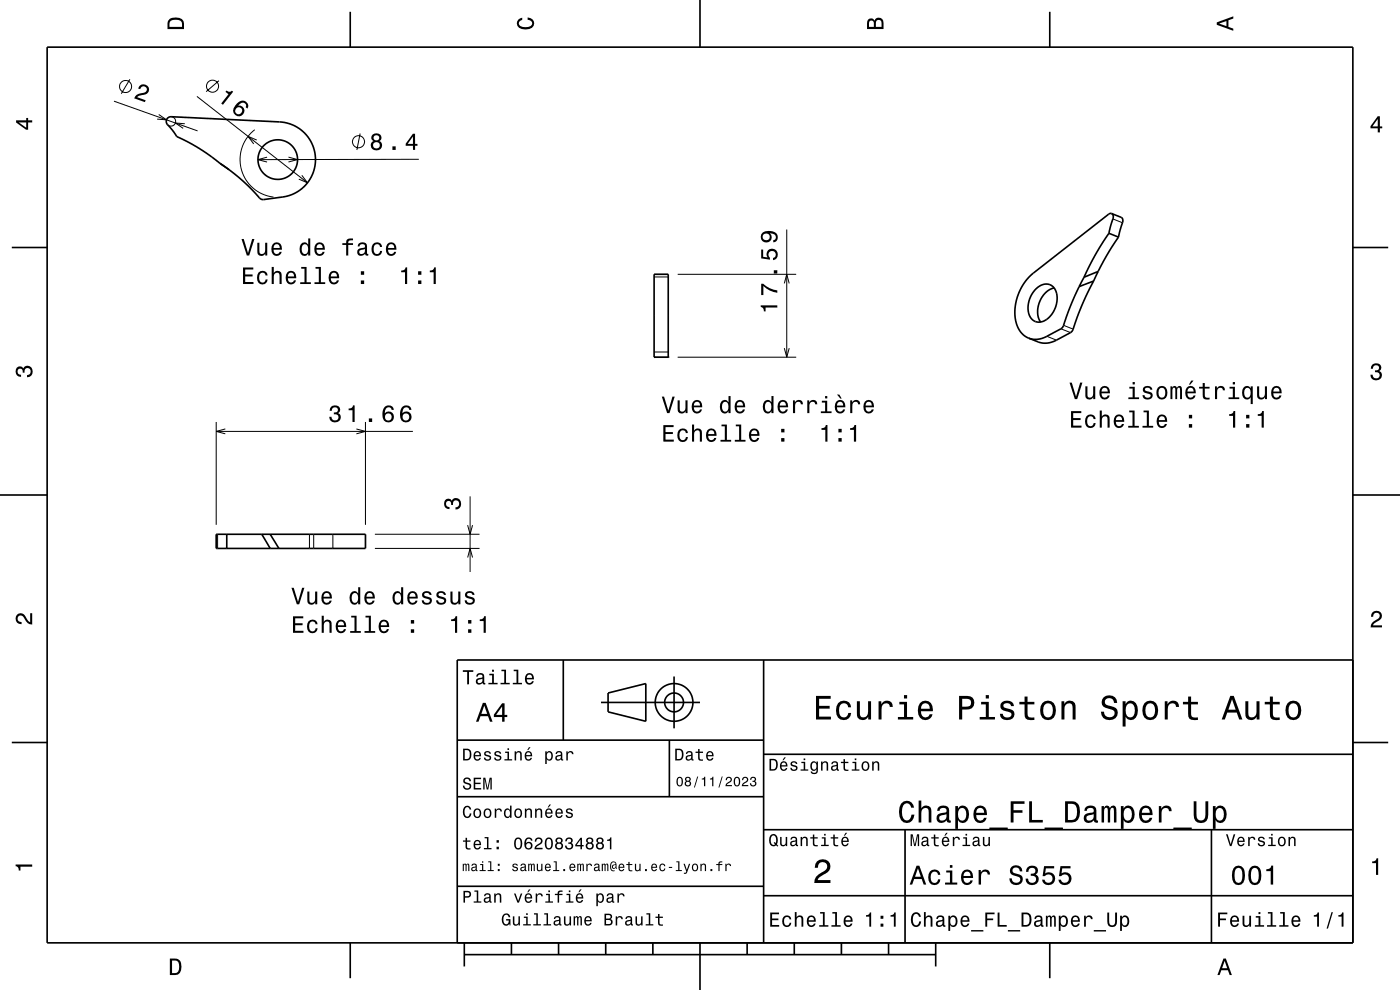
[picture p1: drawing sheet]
<svg xmlns="http://www.w3.org/2000/svg" width="297mm" height="210mm" viewBox="0 0 297 210" stroke-linecap="round" stroke-linejoin="round" font-family="sans-serif">
<g fill="none" stroke="#000" stroke-width=".21">
<path d="M27.6 16.8l-1.9 3.1M46.4 17.1l-2.7 2.3M24.2 21.5l17.7 6.3M33.7 24.3l1.6 1.1-2-.1M36.3 24.8a1 1 0 0 1 .9 1.4 1 1 0 0 1-1.6 .3M39.2 26.3l-2-.2 1.7 1.1M41.8 20.4l23.4 18.4M54 27.5a8 8 0 0 0-2.8 8.5 8 8 0 0 0 6.8 5.8M54.5 29.7l-1.9-.8 1.2 1.6M56.7 33.3l-2 .6 2 .5M61.2 33.3l1.9 .5-1.9 .6M64 37.2l1.2 1.6-1.8-.8"/>
<path d="M76.4 28.3l-.7 3.5M88.9 33.8l-34.2 .1M138.8 58.2h3M138.8 58.8h3M143.8 58.2h25.1M166.9 48.7v27.1M236.1 46.4l2 .9M138.8 75.8h3M138.8 74.7h3M143.8 75.8h25.1M166.4 73.8l.5 2 .5-2M166.4 60.1l.5-1.9 .5 1.9"/>
<path d="M222.1 71.3l2 .9M225.1 69.7l2 .9M225.6 69l2.1 .8M45.9 89.5v21.8M45.9 91.5h41.7M47.8 91l-1.9 .5 1.9 .5M75.6 91l1.9 .5-1.9 .5M77.5 89.5v21.8M46.2 113.3v3M65.6 113.3v3M66.5 113.3v3M70.6 113.3v3"/>
<path d="M79.5 116.3h22.2M79.5 113.3h22.2M99.2 111.4l.5 1.9 .5-1.9M99.2 118.3l.5-2 .5 2M99.7 105.3v16"/>
<circle cx="26.6" cy="18.4" r="1.28"/>
<circle cx="45.1" cy="18.3" r="1.28"/>
<circle cx="76.1" cy="30.1" r="1.28"/>
</g>
<g fill="none" stroke="#000" stroke-width=".35">
<path d="M10 10h277v190h-277zM74.3 2.5v7.5M148.5 0v10M222.7 2.5v7.5M35.6 25l.7-.2 23 1.1a8 8 0 0 1 7.6 7.6 8 8 0 0 1-6.9 8.3l-4.1 .5a2.24 2.24 0 0 1-1.6-1.2l-2.8-2.7-2.9-2.4-5.5-4-4.5-2.5a2.26 2.26 0 0 1-1.8-1.6l-.6-.8a1.9 1.9 0 0 1-.9-1.7zM46.7 34.7l1.9 1.3M2.5 52.5h7.5M138.8 58.2h3v17.6h-3zM230 58.8l-1.1 2M232 59.6l-2.4 5-2 5.5-.5 .5-3 1.6a4.6 4.6 0 0 1-3.9 .3l-2-.8M232 59.6l-3.1 1.2M233 57.6l-1 2"/>
<path d="M233 57.6l-3 1.2M235.2 49.5l-2.8 4.4-2.4 4.9M235.2 49.5l2.1 .8M235.8 45.3l-.6 .1-16 12.5a10.4 10.4 0 0 0-3.2 11.6 4.3 4.3 0 0 0 2.2 2.2M235.8 45.3a1.09 1.09 0 0 1 .1 1.6l-.7 2.6M235.8 45.3l2 .8a1.09 1.09 0 0 1 .2 1.6l-.7 2.6M237.3 50.3l-2.2 3.4-2.1 3.9M287 52.5h7.5M219.7 61.3a2.42 2.42 0 0 1 4.2 .3 5.2 5.2 0 0 1-3.2 6.7 2.54 2.54 0 0 1-2.6-3 5.9 5.9 0 0 1 1.6-4zM223.6 61.1a5.1 5.1 0 0 0-2.8 7.2M228.9 60.8l-1.7 3.9-1.8 4.8-3.3 1.8a4.6 4.6 0 0 1-3.9 .4M0 105h10"/>
<path d="M45.9 113.3h31.6v3h-31.6zM48.1 113.3v3M55.5 113.3l1.8 3M57.3 113.3l1.9 3M287 105h10M119.5 140v17M162 140v60M287 140h-190v60M2.5 157.5h7.5M97 157h65M127.5 149h21M129 147l8-2v8l-8-2z"/>
<path d="M142 157v12M143 143.5v11M287 157.5h7.5M97 169h65M162 176h125M162 160h125M192 176v24M257 176v24M97 188h65M162 190h125M74.3 200v7.5M98.5 202.5h100"/>
<path d="M98.5 200v5M108.5 200v2.5M118.5 200v2.5M128.5 200v2.5M138.5 200v2.5M148.5 200v10M158.5 200v2.5M168.5 200v2.5M178.5 200v2.5M188.5 200v2.5M198.5 200v5M222.7 200v7.5"/>
<circle cx="58.9" cy="33.9" r="4.2"/>
<circle cx="143" cy="149" r="2"/>
<circle cx="143" cy="149" r="4"/>
</g>
<g fill="#000">
<path d="M36 4a2.18 2.18 0 0 0-.5 2.2h3.5v-1.2a1.43 1.43 0 0 0-1.7-1.3zM36.3 4.4a2.15 2.15 0 0 1 2.2 .3l.1 1h-2.6v-1z" fill-rule="evenodd"/>
<path d="M109.9 4.2l.9-.4v.4a.7 .7 0 0 0-.7 .5 .7 .7 0 0 0 .3 .8 1.7 1.7 0 0 0 2.5-.5 .9 .9 0 0 0-1-.8v-.5a1.24 1.24 0 0 1 1.4 1.1 1.24 1.24 0 0 1-1 1.4 2.22 2.22 0 0 1-2.5-.7l-.2-.5z" fill-rule="evenodd"/>
<path d="M184.2 4.2l-.3 .7v1.3h3.5v-1.3a.98 .98 0 0 0-.7-1.1 .98 .98 0 0 0-1.2 .6 .84 .84 0 0 0-1.3-.2zM184.5 4.5a.54 .54 0 0 1 .6-.1 .54 .54 0 0 1 .3 .6v.7h-1zM185.9 4.4a.62 .62 0 0 1 .8-.1 .62 .62 0 0 1 .3 .6v.8h-1.2z" fill-rule="evenodd"/>
<path d="M258.1 4.7v.6l3.5 1.2v-.4l-1-.4v-1.4l1-.4v-.4zM258.6 5l1.6-.5v1z" fill-rule="evenodd"/>
<path d="M3.4 25.5v.5l2.1 1.5h.5v-1.5h.8v-.5h-.8v-.5h-.4v.5zM4 26h1.6v1.1z" fill-rule="evenodd"/>
<path d="M29.6 18.3a1.18 1.18 0 0 1 2 .4 1.18 1.18 0 0 1-1.4 1.5l-.7 .1-.4 .3 1.8 .7-.2 .4-2.2-.8a1.8 1.8 0 0 1 1.9-1.2 .71 .71 0 0 0 .8-.6 .71 .71 0 0 0-.7-.8 .71 .71 0 0 0-.8 .6l-.4-.1z" fill-rule="evenodd"/>
<path d="M48 19.2l-.2 .3 .7 .5-1.6 1.9 .4 .3 2.2-2.7-.3-.3a.77 .77 0 0 1-1.2 0zM50.2 22a1.63 1.63 0 0 0-.3 2.4 1.15 1.15 0 0 0 1.9-.5 1.15 1.15 0 0 0-1.3-1.5 1.03 1.03 0 0 1 1.5-.5 .58 .58 0 0 1 .1 .8l.4 .3a1.18 1.18 0 0 0-.4-1.5 1.18 1.18 0 0 0-1.6 .2zM49.9 23.5a.75 .75 0 0 1 1.4 0 .75 .75 0 0 1-1.4 0z" fill-rule="evenodd"/>
<path d="M79.1 28.5a.84 .84 0 0 0 .1 1.4 1.11 1.11 0 0 0-.4 1.6 1.11 1.11 0 0 0 1.6 .3 1.03 1.03 0 0 0 .7-.9 1.03 1.03 0 0 0-.6-1 .89 .89 0 0 0 .4-1.1 .89 .89 0 0 0-1-.5zM79.1 30.8a.75 .75 0 0 1 1.5 0 .75 .75 0 0 1-1.5 0zM79.2 29.3a.6 .6 0 0 1 1.2 0 .6 .6 0 0 1-1.2 0zM83.2 31.1v.7h.7v-.8zM87.6 28.4l-1.5 2.1v.4h1.5v.9h.5v-.9h.5v-.4h-.5v-2.1zM87.6 29v1.5h-1.1z" fill-rule="evenodd"/>
<path d="M292.3 24.7l-1.6 2.1v.4h1.6v.9h.4v-.9h.5v-.4h-.5v-2.1zM292.3 25.2v1.6h-1.1z" fill-rule="evenodd"/>
<path d="M51.2 50.7l1.2 3.5h.5l1.1-3.5h-.5l-.9 3-.9-3zM54.6 51.5v1.8a.89 .89 0 0 0 .6 1 .89 .89 0 0 0 1.1-.5v.4h.4v-2.7h-.4v1.6a.65 .65 0 0 1-.4 .7 .65 .65 0 0 1-.8-.3l-.1-2zM57.9 51.8a1.55 1.55 0 0 0 .8 2.5 1.07 1.07 0 0 0 1.1-.9h-.5l-.2 .4-.4 .1a.76 .76 0 0 1-.7-.9h1.8a1.17 1.17 0 0 0-.5-1.4 1.17 1.17 0 0 0-1.4 .2zM58.2 52a.66 .66 0 0 1 .8-.1 .66 .66 0 0 1 .3 .7h-1.3zM63.8 51.8a1.57 1.57 0 0 0 .8 2.5l.5-.1 .3-.4v.4h.4v-3.6h-.4v1.3a.89 .89 0 0 0-1.6-.1zM64.2 52.1a.62 .62 0 0 1 .7-.3 .62 .62 0 0 1 .4 .6 1.12 1.12 0 0 1-.6 1.5 1.19 1.19 0 0 1-.5-1.8zM67 51.8a1.54 1.54 0 0 0 .8 2.5 1.07 1.07 0 0 0 1.1-.9h-.5l-.2 .4-.4 .1a.76 .76 0 0 1-.7-.9h1.8a1.17 1.17 0 0 0-.5-1.4 1.17 1.17 0 0 0-1.4 .2zM67.3 52a.66 .66 0 0 1 .8-.1 .66 .66 0 0 1 .4 .7h-1.4zM72.6 51.6v.4h.8v2.2h.5v-2.2h1v-.4h-1v-.4l.3-.2h.7v-.4a1.04 1.04 0 0 0-1.5 .7v.3zM76.1 51.6l-.2 .7h.4a.55 .55 0 0 1 .7-.6 .55 .55 0 0 1 .3 .8l-.2 .1a1 1 0 0 0-1 .2 1 1 0 0 0-.3 1 .93 .93 0 0 0 1.7 0l.1 .4h.5v-.3l-.2-.1v-1.6a1.02 1.02 0 0 0-1.8-.6zM76.3 53.1l1.1-.3a.77 .77 0 0 1-.2 .9 .77 .77 0 0 1-.9 .1zM79.1 51.8a1.53 1.53 0 0 0 .9 2.5 1.07 1.07 0 0 0 1.1-1.1h-.5a.67 .67 0 0 1-.6 .7 .67 .67 0 0 1-.7-.6 1.11 1.11 0 0 1 .7-1.5 .59 .59 0 0 1 .6 .6h.5a1.09 1.09 0 0 0-.8-1 1.09 1.09 0 0 0-1.2 .4zM82.2 51.8a1.54 1.54 0 0 0 .8 2.5 1.07 1.07 0 0 0 1-.9h-.4l-.2 .4-.4 .1a.76 .76 0 0 1-.7-.9h1.8a1.17 1.17 0 0 0-.5-1.4 1.17 1.17 0 0 0-1.4 .2zM82.5 52a.66 .66 0 0 1 .8-.1 .66 .66 0 0 1 .3 .7h-1.3z" fill-rule="evenodd"/>
<path d="M51.6 56.7v3.5h2.2v-.4h-1.8v-1.2h1.6v-.4h-1.6v-1h1.7v-.5zM54.8 57.8a1.53 1.53 0 0 0 .9 2.5 1.07 1.07 0 0 0 1.1-1h-.4a.67 .67 0 0 1-.7 .6 .67 .67 0 0 1-.7-.6 1.11 1.11 0 0 1 .7-1.5 .6 .6 0 0 1 .6 .6h.5a1.09 1.09 0 0 0-.8-.9 1.09 1.09 0 0 0-1.2 .3zM57.6 56.6v3.6h.5v-1.5a.63 .63 0 0 1 .5-.9 .63 .63 0 0 1 .7 .8v1.6h.4v-1.7a.88 .88 0 0 0-.6-1 .88 .88 0 0 0-1 .4v-1.3zM60.9 57.8a1.54 1.54 0 0 0 .8 2.5 1.06 1.06 0 0 0 1.1-.8h-.4l-.3 .3-.3 .1a.76 .76 0 0 1-.7-.9h1.7a1.16 1.16 0 0 0-.4-1.3 1.16 1.16 0 0 0-1.5 .1zM61.3 58a.66 .66 0 0 1 .8-.1 .66 .66 0 0 1 .3 .7h-1.3zM63.9 56.6v.4h.7v2.9h-.9v.3h2.2v-.3h-.9v-3.3zM66.9 56.6v.4h.7v2.9h-.9v.3h2.3v-.3h-.9v-3.3zM70 57.8a1.54 1.54 0 0 0 .8 2.5 1.05 1.05 0 0 0 1.1-.8h-.4l-.3 .3-.3 .1a.76 .76 0 0 1-.7-.9h1.7a1.16 1.16 0 0 0-.4-1.3 1.16 1.16 0 0 0-1.5 .1zM70.4 58a.66 .66 0 0 1 .8-.1 .66 .66 0 0 1 .3 .7h-1.3zM76.6 59.5v.7h.7v-.7zM76.6 57.5v.8h.7v-.8z" fill-rule="evenodd"/>
<path d="M85.1 57.4v.4h.8v2.4h.5v-3.5h-.4a.77 .77 0 0 1-.9 .7zM88.7 59.5v.7h.7v-.7zM88.7 57.5v.8h.7v-.8zM91.2 57.4v.4h.8v2.4h.5v-3.5h-.4a.77 .77 0 0 1-.9 .7z" fill-rule="evenodd"/>
<path d="M161.4 64.8v.3a.77 .77 0 0 1 .7 1h.3v-.9h2.5v-.4zM161.5 60.2v2.4h.4v-1.9a5.2 5.2 0 0 0 3 1.4v-.5a5.3 5.3 0 0 1-3-1.4zM164.2 57.3v.7h.7v-.7zM161.5 52.9v1.9l1.8 .3v-.4a.79 .79 0 0 1-.2-1.2 .79 .79 0 0 1 1.2 0 .79 .79 0 0 1-.1 1.1l-.2 .1v.5a1.21 1.21 0 0 0 1-1.5 1.21 1.21 0 0 0-1.6-.8 1.21 1.21 0 0 0-.6 1.7l-.9-.1v-1.6zM161.8 49.3a1.18 1.18 0 0 0-.3 1.6 1.18 1.18 0 0 0 1.5 .4 1.18 1.18 0 0 0 .6-1.5l-.3-.3a1.02 1.02 0 0 1 1.3 .8 .56 .56 0 0 1-.6 .6v.5a1.18 1.18 0 0 0 1-1.2 1.18 1.18 0 0 0-1.1-1.1 2.92 2.92 0 0 0-2.1 .2zM161.8 50.2a.75 .75 0 0 1 1.5 0 .75 .75 0 0 1-1.5 0z" fill-rule="evenodd"/>
<path d="M291.1 77.4a1.08 1.08 0 0 1 1.4-.2 1.08 1.08 0 0 1 .4 1.2l-.3 .3a1.06 1.06 0 0 1 .5 1.3 1.06 1.06 0 0 1-1.2 .7 1.1 1.1 0 0 1-1.2-1.2h.5a.71 .71 0 0 0 1 .8 .71 .71 0 0 0 .1-1.3h-.6v-.4a.61 .61 0 0 0 .8-.3 .61 .61 0 0 0-.2-.8 .61 .61 0 0 0-.9 .2l-.1 .5h-.5z" fill-rule="evenodd"/>
<path d="M3.6 78a.86 .86 0 0 1 1.4 .2 1.06 1.06 0 0 1 1.2-.6 1.06 1.06 0 0 1 .7 1.2 1.1 1.1 0 0 1-1.2 1.2v-.4a.71 .71 0 0 0 .8-1 .71 .71 0 0 0-1.3-.1v.6h-.4a.61 .61 0 0 0-.3-.8 .61 .61 0 0 0-.8 .2 .61 .61 0 0 0 .2 .8l.6 .2v.4a1.15 1.15 0 0 1-1.2-.6 1.15 1.15 0 0 1 .3-1.3z" fill-rule="evenodd"/>
<path d="M70.2 86.3l-.3 .8h.5a.62 .62 0 0 1 .3-.7 .62 .62 0 0 1 .8 .2 .62 .62 0 0 1-.2 .9h-.5v.4a.72 .72 0 0 1 1 .4 .72 .72 0 0 1-.5 .9 .72 .72 0 0 1-.9-.5l-.1-.3h-.4a1.18 1.18 0 0 0 1.5 1.2 1.18 1.18 0 0 0 .6-1.8l-.3-.2a.9 .9 0 0 0 .4-1.1 .9 .9 0 0 0-1.1-.5zM74 86.7v.3h.8v2.5h.4v-3.5h-.3a.77 .77 0 0 1-.9 .7zM78.3 88.8v.7h.6v-.7zM81.7 86.3l-.5 .8a1.75 1.75 0 0 0 1.2 2.5 1.15 1.15 0 0 0 1.1-1.6 1.15 1.15 0 0 0-1.9-.3 1.02 1.02 0 0 1 .8-1.3 .58 .58 0 0 1 .7 .6h.4a1.12 1.12 0 0 0-.7-1 1.12 1.12 0 0 0-1.1 .3zM81.6 88.5a.75 .75 0 0 1 1.5 0 .75 .75 0 0 1-1.5 0zM85.4 86.3l-.5 .8a1.75 1.75 0 0 0 1.2 2.5 1.15 1.15 0 0 0 1.2-1.6 1.15 1.15 0 0 0-1.9-.3 1.02 1.02 0 0 1 .8-1.3 .58 .58 0 0 1 .6 .6h.5a1.12 1.12 0 0 0-.7-1 1.12 1.12 0 0 0-1.2 .3zM85.3 88.5a.75 .75 0 0 1 1.5 0 .75 .75 0 0 1-1.5 0z" fill-rule="evenodd"/>
<path d="M140.7 90.2v3.5h2.2v-.4h-1.7v-1.2h1.5v-.4h-1.5v-1.1h1.7v-.4zM144 91.3a1.53 1.53 0 0 0 .8 2.5 1.07 1.07 0 0 0 1.1-1.1h-.4a.67 .67 0 0 1-.6 .7 .67 .67 0 0 1-.7-.6 1.11 1.11 0 0 1 .7-1.5 .59 .59 0 0 1 .6 .6h.4a1.09 1.09 0 0 0-.7-1 1.09 1.09 0 0 0-1.2 .4zM146.8 90.1v3.6h.4v-1.6a.63 .63 0 0 1 .6-.8 .63 .63 0 0 1 .7 .7v1.7h.4v-1.8a.88 .88 0 0 0-.6-1 .88 .88 0 0 0-1.1 .5v-1.3zM150.1 91.3a1.54 1.54 0 0 0 .8 2.5 1.07 1.07 0 0 0 1.1-.9h-.5l-.2 .4-.4 .1a.76 .76 0 0 1-.7-.9h1.8a1.16 1.16 0 0 0-.5-1.4 1.16 1.16 0 0 0-1.4 .2zM150.4 91.5a.66 .66 0 0 1 .8-.2 .66 .66 0 0 1 .3 .8h-1.3zM153.1 90.1v.3h.7v2.9h-1v.4h2.3v-.4h-.9v-3.2zM156.1 90.1v.3h.7v2.9h-.9v.4h2.3v-.4h-1v-3.2zM159.2 91.3a1.54 1.54 0 0 0 .8 2.5 1.06 1.06 0 0 0 1.1-.9h-.5l-.2 .4-.4 .1a.76 .76 0 0 1-.7-.9h1.8a1.16 1.16 0 0 0-.5-1.4 1.16 1.16 0 0 0-1.4 .2zM159.5 91.5a.66 .66 0 0 1 .8-.2 .66 .66 0 0 1 .4 .8h-1.4zM165.7 92.9v.8h.7v-.8zM165.7 91v.7h.7v-.7z" fill-rule="evenodd"/>
<path d="M140.4 84.1l1.1 3.5h.5l1.1-3.5h-.4l-.9 3-.9-3zM143.8 84.9v1.8a.89 .89 0 0 0 .6 1 .89 .89 0 0 0 1-.5v.4h.5v-2.7h-.5v1.6a.65 .65 0 0 1-.4 .8 .65 .65 0 0 1-.8-.3v-2.1zM147 85.2a1.54 1.54 0 0 0 .8 2.5 1.06 1.06 0 0 0 1.1-.8h-.4l-.2 .3-.4 .1a.76 .76 0 0 1-.7-.9h1.8a1.17 1.17 0 0 0-.5-1.4 1.17 1.17 0 0 0-1.5 .2zM147.4 85.4a.66 .66 0 0 1 .8-.1 .66 .66 0 0 1 .3 .7h-1.3zM153 85.2a1.57 1.57 0 0 0 .8 2.5l.4-.1 .3-.4v.4h.5v-3.6h-.5v1.3a.89 .89 0 0 0-1.5-.1zM153.4 85.5a.62 .62 0 0 1 .6-.3 .62 .62 0 0 1 .5 .6 1.12 1.12 0 0 1-.7 1.5 1.19 1.19 0 0 1-.4-1.8zM156.1 85.2a1.54 1.54 0 0 0 .8 2.5 1.06 1.06 0 0 0 1.1-.8h-.4l-.2 .3-.4 .1a.76 .76 0 0 1-.7-.9h1.8a1.17 1.17 0 0 0-.5-1.4 1.17 1.17 0 0 0-1.5 .2zM156.5 85.4a.66 .66 0 0 1 .8-.1 .66 .66 0 0 1 .3 .7h-1.3zM162.1 85.2a1.57 1.57 0 0 0 .8 2.5l.4-.1 .4-.4v.4h.4v-3.6h-.4v1.3a.89 .89 0 0 0-1.6-.1zM162.5 85.5a.62 .62 0 0 1 .6-.3 .62 .62 0 0 1 .5 .6 1.12 1.12 0 0 1-.6 1.5 1.19 1.19 0 0 1-.5-1.8zM165.3 85.2a1.54 1.54 0 0 0 .8 2.5 1.06 1.06 0 0 0 1-.8h-.4l-.2 .3-.4 .1a.76 .76 0 0 1-.7-.9h1.8a1.17 1.17 0 0 0-.5-1.4 1.17 1.17 0 0 0-1.4 .2zM165.6 85.4a.66 .66 0 0 1 .8-.1 .66 .66 0 0 1 .3 .7h-1.3zM168.2 84.9v2.7h.5v-1.5a.66 .66 0 0 1 .3-.8 .66 .66 0 0 1 .9 .2v.3h.4a.89 .89 0 0 0-.7-1 .89 .89 0 0 0-1 .6v-.5zM171.3 84.9v2.7h.4v-1.5a.66 .66 0 0 1 .4-.8 .66 .66 0 0 1 .8 .2v.3h.5a.89 .89 0 0 0-.7-1 .89 .89 0 0 0-1 .6v-.5zM174.3 85v.4h.7v1.9h-.9v.3h2.3v-.3h-.9v-2.3zM175 84v.5h.5v-.5zM177.6 83.7l.7 .9h.3l-.5-.9zM177.4 85.2a1.54 1.54 0 0 0 .8 2.5 1.06 1.06 0 0 0 1.1-.8h-.5l-.2 .3-.3 .1a.76 .76 0 0 1-.7-.9h1.7a1.17 1.17 0 0 0-.5-1.4 1.17 1.17 0 0 0-1.4 .2zM177.7 85.4a.66 .66 0 0 1 .8-.1 .66 .66 0 0 1 .4 .7h-1.3zM180.4 84.9v2.7h.4v-1.5a.66 .66 0 0 1 .4-.8 .66 .66 0 0 1 .8 .2v.3h.5a.89 .89 0 0 0-.7-1 .89 .89 0 0 0-1 .6v-.5zM183.5 85.2a1.54 1.54 0 0 0 .8 2.5 1.06 1.06 0 0 0 1.1-.8h-.5l-.2 .3-.4 .1a.76 .76 0 0 1-.7-.9h1.8a1.16 1.16 0 0 0-.5-1.4 1.16 1.16 0 0 0-1.4 .2zM183.8 85.4a.66 .66 0 0 1 .8-.1 .66 .66 0 0 1 .3 .7h-1.3z" fill-rule="evenodd"/>
<path d="M174.3 90.8v.4h.8v2.5h.4v-3.5h-.3a.77 .77 0 0 1-.9 .6zM177.9 92.9v.8h.7v-.8zM177.9 91v.7h.7v-.7zM180.3 90.8v.4h.9v2.5h.4v-3.5h-.3a.77 .77 0 0 1-1 .6z" fill-rule="evenodd"/>
<path d="M227.2 87.2v3.5h2.2v-.4h-1.7v-1.2h1.5v-.4h-1.5v-1.1h1.7v-.4zM230.5 88.3a1.52 1.52 0 0 0 .8 2.5 1.06 1.06 0 0 0 1.1-1.1h-.4a.67 .67 0 0 1-.6 .7 .67 .67 0 0 1-.7-.6 1.12 1.12 0 0 1 .6-1.5 .6 .6 0 0 1 .7 .6h.4a1.09 1.09 0 0 0-.7-1 1.09 1.09 0 0 0-1.2 .4zM233.3 87.1v3.6h.4v-1.6a.63 .63 0 0 1 .4-.7 .63 .63 0 0 1 .8 .3l.1 2h.4v-1.8a.88 .88 0 0 0-.6-1 .88 .88 0 0 0-1.1 .5v-1.3zM236.6 88.3a1.54 1.54 0 0 0 .8 2.5 1.06 1.06 0 0 0 1.1-.9h-.5l-.2 .4-.4 .1a.76 .76 0 0 1-.7-.9h1.8a1.16 1.16 0 0 0-.5-1.4 1.16 1.16 0 0 0-1.4 .2zM236.9 88.5a.66 .66 0 0 1 .8-.1 .66 .66 0 0 1 .3 .7h-1.3zM239.6 87.1v.4h.7v2.8h-1v.4h2.3v-.4h-.9v-3.2zM242.6 87.1v.4h.7v2.8h-.9v.4h2.2v-.4h-.9v-3.2zM245.7 88.3a1.54 1.54 0 0 0 .8 2.5 1.06 1.06 0 0 0 1.1-.9h-.5l-.2 .4-.4 .1a.76 .76 0 0 1-.7-.9h1.8a1.16 1.16 0 0 0-.5-1.4 1.16 1.16 0 0 0-1.4 .2zM246 88.5a.66 .66 0 0 1 .8-.1 .66 .66 0 0 1 .3 .7h-1.3zM252.2 90v.7h.7v-.7zM252.2 88v.8h.7v-.8z" fill-rule="evenodd"/>
<path d="M226.9 81.2l1.1 3.5h.5l1.1-3.5h-.5l-.8 2.9-.9-2.9zM230.2 82v1.7a.89 .89 0 0 0 .7 1 .89 .89 0 0 0 1-.5v.5h.5v-2.7h-.5v1.5a.64 .64 0 0 1-.4 .8 .64 .64 0 0 1-.8-.3v-2zM233.5 82.2a1.54 1.54 0 0 0 .8 2.6 1.05 1.05 0 0 0 1.1-.9h-.4l-.2 .3-.4 .2a.76 .76 0 0 1-.7-1h1.8a1.16 1.16 0 0 0-.5-1.3 1.16 1.16 0 0 0-1.5 .1zM233.9 82.5a.66 .66 0 0 1 .8-.2 .66 .66 0 0 1 .3 .8h-1.3zM239.6 82v.4h.7v1.9h-.9v.4h2.2v-.4h-.9v-2.3zM240.3 81v.5h.4v-.5zM242.7 82.1a.76 .76 0 0 0-.2 .8 .76 .76 0 0 0 .7 .5l.9 .4a.63 .63 0 0 1-.6 .6 .63 .63 0 0 1-.7-.6h-.4a1.07 1.07 0 0 0 1.2 .9 1.07 1.07 0 0 0 .9-1.2l-.4-.3-1.1-.3a.54 .54 0 0 1 .4-.7 .54 .54 0 0 1 .6 .5h.5a1.03 1.03 0 0 0-.7-.9 1.03 1.03 0 0 0-1.1 .3zM245.6 82.2a1.53 1.53 0 0 0 .9 2.6 1.48 1.48 0 0 0 1.2-1.5 1.48 1.48 0 0 0-1.2-1.4l-.5 .1zM246 82.5a.67 .67 0 0 1 .7-.2 .67 .67 0 0 1 .5 .5 1.11 1.11 0 0 1-.7 1.6 1.17 1.17 0 0 1-.5-1.9zM248.3 82v2.7h.4v-1.9a.49 .49 0 0 1 .4-.6l.2 .3v2.2h.4v-2.1l.4-.4 .2 .2v.4v1.9h.5v-1.9a.69 .69 0 0 0-.6-.9l-.5 .4-.2-.3-.3-.1-.5 .3v-.2zM252.7 80.7l-.5 .9h.3l.7-.9zM251.7 82.2a1.54 1.54 0 0 0 .8 2.6 1.06 1.06 0 0 0 1.1-.9h-.4l-.2 .3-.4 .2a.76 .76 0 0 1-.7-1h1.8a1.17 1.17 0 0 0-.5-1.3 1.17 1.17 0 0 0-1.5 .1zM252.1 82.5a.66 .66 0 0 1 .8-.2 .66 .66 0 0 1 .3 .8h-1.3zM255.1 81.3v.7h-.7v.4h.7l.1 1.8a1.05 1.05 0 0 0 1.4 .5v-.4a.68 .68 0 0 1-1-.3v-1.6h1v-.4h-1v-.7zM257.8 82v2.7h.4v-1.6a.66 .66 0 0 1 .4-.8 .66 .66 0 0 1 .8 .3v.2h.5a.89 .89 0 0 0-.7-.9 .89 .89 0 0 0-1 .5v-.4zM260.8 82v.4h.7v1.9h-.9v.4h2.3v-.4h-.9v-2.3zM261.5 81v.5h.5v-.5zM263.8 82.2a1.57 1.57 0 0 0 .7 2.6l.5-.2 .3-.4v1.5h.5v-3.7h-.5v.4l-.1-.3a.87 .87 0 0 0-1.4 .1zM264.1 82.5a.62 .62 0 0 1 .7-.2 .62 .62 0 0 1 .5 .5 1.12 1.12 0 0 1-.7 1.6 1.19 1.19 0 0 1-.5-1.9zM266.7 82v1.7a.89 .89 0 0 0 .6 1 .89 .89 0 0 0 1.1-.5v.5h.4v-2.7h-.5v1.5a.65 .65 0 0 1-.3 .8 .65 .65 0 0 1-.9-.3v-2zM270 82.2a1.54 1.54 0 0 0 .8 2.6 1.06 1.06 0 0 0 1.1-.9h-.5l-.2 .3-.4 .2a.76 .76 0 0 1-.7-1h1.8a1.16 1.16 0 0 0-.5-1.3 1.16 1.16 0 0 0-1.4 .1zM270.3 82.5a.66 .66 0 0 1 .8-.2 .66 .66 0 0 1 .3 .8h-1.3z" fill-rule="evenodd"/>
<path d="M260.8 87.9v.3h.8v2.5h.4v-3.5h-.3a.77 .77 0 0 1-.9 .7zM264.4 90v.7h.6v-.7zM264.4 88v.8h.6v-.8zM266.8 87.9v.3h.8v2.5h.5v-3.5h-.3a.78 .78 0 0 1-1 .7z" fill-rule="evenodd"/>
<path d="M94.5 106.1a.85 .85 0 0 1 1.3 .1 1.06 1.06 0 0 1 1.3-.5 1.06 1.06 0 0 1 .7 1.2 1.1 1.1 0 0 1-1.2 1.2v-.5a.71 .71 0 0 0 .8-1 .71 .71 0 0 0-1.3 0v.5h-.4a.61 .61 0 0 0-.3-.8 .61 .61 0 0 0-.8 .3 .61 .61 0 0 0 .2 .8l.6 .2v.4a1.15 1.15 0 0 1-1.2-.7 1.15 1.15 0 0 1 .3-1.2z" fill-rule="evenodd"/>
<path d="M3.6 130.4a1.22 1.22 0 0 1 2 .7l.4 .6 .4 .3v-1.9h.4v2.4a1.8 1.8 0 0 1-1.7-1.4 .71 .71 0 0 0-.9-.5 .71 .71 0 0 0-.5 .8 .71 .71 0 0 0 .9 .5v.5a1.18 1.18 0 0 1-1.2-.7 1.18 1.18 0 0 1 .2-1.3z" fill-rule="evenodd"/>
<path d="M62.2 130.7v3.5h2.2v-.4h-1.8v-1.2h1.6v-.4h-1.6v-1h1.7v-.5zM65.4 131.8a1.53 1.53 0 0 0 .9 2.5 1.07 1.07 0 0 0 1.1-1h-.4a.67 .67 0 0 1-.7 .6 .67 .67 0 0 1-.7-.6 1.11 1.11 0 0 1 .7-1.5 .6 .6 0 0 1 .6 .6h.5a1.09 1.09 0 0 0-.8-.9 1.09 1.09 0 0 0-1.2 .3zM68.2 130.6v3.6h.5v-1.5a.63 .63 0 0 1 .5-.9 .63 .63 0 0 1 .7 .7v1.7h.5v-1.7a.88 .88 0 0 0-.6-1 .88 .88 0 0 0-1.1 .4v-1.3zM71.5 131.8a1.54 1.54 0 0 0 .8 2.5 1.05 1.05 0 0 0 1.1-.8h-.4l-.3 .3-.3 .1a.76 .76 0 0 1-.7-.9h1.7a1.16 1.16 0 0 0-.4-1.4 1.16 1.16 0 0 0-1.5 .2zM71.9 132a.66 .66 0 0 1 .8-.1 .66 .66 0 0 1 .3 .7h-1.3zM74.5 130.6v.4h.7v2.9h-.9v.3h2.3v-.3h-1v-3.3zM77.5 130.6v.4h.7v2.9h-.9v.3h2.3v-.3h-.9v-3.3zM80.6 131.8a1.54 1.54 0 0 0 .8 2.5 1.06 1.06 0 0 0 1.1-.8h-.4l-.3 .3-.3 .1a.76 .76 0 0 1-.7-.9h1.8a1.16 1.16 0 0 0-.5-1.4 1.16 1.16 0 0 0-1.5 .2zM81 132a.66 .66 0 0 1 .8-.1 .66 .66 0 0 1 .3 .7h-1.3zM87.2 133.5v.7h.7v-.7zM87.2 131.5v.8h.7v-.8z" fill-rule="evenodd"/>
<path d="M61.8 124.7l1.2 3.5h.5l1.1-3.5h-.5l-.9 3-.9-3zM65.2 125.5v1.8a.89 .89 0 0 0 .6 .9 .89 .89 0 0 0 1.1-.4v.4h.4v-2.7h-.4v1.5a.65 .65 0 0 1-.4 .8 .65 .65 0 0 1-.8-.3l-.1-2zM68.5 125.8a1.54 1.54 0 0 0 .8 2.5 1.07 1.07 0 0 0 1.1-.9h-.5l-.2 .4-.4 .1a.76 .76 0 0 1-.7-.9h1.8a1.17 1.17 0 0 0-.5-1.4 1.17 1.17 0 0 0-1.4 .2zM68.8 126a.66 .66 0 0 1 .8-.1 .66 .66 0 0 1 .4 .7h-1.4zM74.4 125.8a1.58 1.58 0 0 0 .8 2.5l.5-.1 .3-.4v.4h.4v-3.6h-.4v1.3a.9 .9 0 0 0-1.6-.1zM74.8 126.1a.62 .62 0 0 1 .7-.3 .62 .62 0 0 1 .4 .6 1.12 1.12 0 0 1-.6 1.5 1.19 1.19 0 0 1-.5-1.8zM77.6 125.8a1.54 1.54 0 0 0 .8 2.5 1.07 1.07 0 0 0 1.1-.9h-.5l-.2 .4-.4 .1a.76 .76 0 0 1-.7-.9h1.8a1.17 1.17 0 0 0-.5-1.4 1.17 1.17 0 0 0-1.4 .2zM77.9 126a.66 .66 0 0 1 .8-.2 .66 .66 0 0 1 .4 .8h-1.4zM83.6 125.8a1.58 1.58 0 0 0 .7 2.5l.5-.1 .3-.4v.4h.4v-3.6h-.4v1.3a.9 .9 0 0 0-1.5-.1zM83.9 126.1a.62 .62 0 0 1 .7-.3 .62 .62 0 0 1 .4 .6 1.12 1.12 0 0 1-.6 1.5 1.19 1.19 0 0 1-.5-1.8zM86.7 125.8a1.54 1.54 0 0 0 .8 2.5 1.06 1.06 0 0 0 1.1-.9h-.5l-.2 .4-.4 .1a.76 .76 0 0 1-.6-.9h1.7a1.16 1.16 0 0 0-.5-1.4 1.16 1.16 0 0 0-1.4 .2zM87 126a.66 .66 0 0 1 .8-.2 .66 .66 0 0 1 .4 .8h-1.3zM89.8 125.6a.75 .75 0 0 0-.2 .9 .75 .75 0 0 0 .7 .4l.9 .4a.63 .63 0 0 1-.6 .6 .63 .63 0 0 1-.7-.6h-.4a1.07 1.07 0 0 0 1.2 1 1.07 1.07 0 0 0 .9-1.2l-.4-.4-1.1-.3a.54 .54 0 0 1 .4-.7 .54 .54 0 0 1 .6 .5h.5a1.03 1.03 0 0 0-.7-.9 1.03 1.03 0 0 0-1.1 .3zM92.8 125.6a.75 .75 0 0 0-.2 .9 .75 .75 0 0 0 .7 .4l.9 .4a.63 .63 0 0 1-.6 .6 .63 .63 0 0 1-.7-.6h-.4a1.07 1.07 0 0 0 1.2 1 1.07 1.07 0 0 0 .9-1.2l-.4-.4-1.1-.3a.54 .54 0 0 1 .4-.7 .54 .54 0 0 1 .7 .5h.4a1.03 1.03 0 0 0-.7-.9 1.03 1.03 0 0 0-1.1 .3zM95.6 125.5v1.8a.89 .89 0 0 0 .6 .9 .89 .89 0 0 0 1-.4v.4h.5v-2.7h-.5v1.5a.65 .65 0 0 1-.4 .8 .65 .65 0 0 1-.8-.3v-2zM98.9 125.6a.75 .75 0 0 0-.2 .9 .75 .75 0 0 0 .7 .4l.9 .4a.63 .63 0 0 1-.6 .6 .63 .63 0 0 1-.7-.6h-.4a1.07 1.07 0 0 0 1.2 1 1.07 1.07 0 0 0 .9-1.2l-.4-.4-1.1-.3a.54 .54 0 0 1 .4-.7 .54 .54 0 0 1 .6 .5h.5a1.03 1.03 0 0 0-.7-.9 1.03 1.03 0 0 0-1.1 .3z" fill-rule="evenodd"/>
<path d="M95.7 131.4v.3h.8v2.5h.5v-3.5h-.4a.77 .77 0 0 1-.9 .7zM99.3 133.5v.7h.7v-.7zM99.3 131.5v.8h.7v-.8zM101.8 131.4v.3h.8v2.5h.5v-3.5h-.4a.77 .77 0 0 1-.9 .7z" fill-rule="evenodd"/>
<path d="M291.2 129.9a1.18 1.18 0 0 1 1.9 .3 1.18 1.18 0 0 1-1 1.7l-.5 .3-.3 .5h1.9v.4h-2.4a1.8 1.8 0 0 1 1.4-1.8 .71 .71 0 0 0 .5-.8 .71 .71 0 0 0-.9-.5 .71 .71 0 0 0-.5 .8h-.4z" fill-rule="evenodd"/>
<path d="M98.2 158.8v2.5h.9a1.37 1.37 0 0 0 .7-2.2 1.56 1.56 0 0 0-1.6-.3zM98.6 159.1a.98 .98 0 0 1 1.1 .7 .98 .98 0 0 1-.6 1.2h-.5zM100.7 159.6a1.04 1.04 0 0 0-.2 1.2 1.04 1.04 0 0 0 1 .5l.5-.5h-.3l-.4 .3a.54 .54 0 0 1-.5-.7h1.3a.83 .83 0 0 0-.4-.9 .83 .83 0 0 0-1 .1zM100.9 159.7l.2-.1a.47 .47 0 0 1 .5 .1 .47 .47 0 0 1 .1 .5h-.9zM102.9 159.5l-.2 .1a.69 .69 0 0 0 .9 .9l.2 .1a.43 .43 0 0 1-.4 .5 .43 .43 0 0 1-.4-.4h-.3a.74 .74 0 0 0 .9 .7 .74 .74 0 0 0 .5-1l-1-.4a.38 .38 0 0 1 .3-.5 .38 .38 0 0 1 .4 .4h.3a.78 .78 0 0 0-1.2-.4zM105.1 159.5l-.2 .1a.69 .69 0 0 0 .9 .9l.2 .1a.43 .43 0 0 1-.4 .5 .43 .43 0 0 1-.5-.4h-.3a.74 .74 0 0 0 .9 .7 .74 .74 0 0 0 .5-1l-.9-.4a.38 .38 0 0 1 .3-.5 .38 .38 0 0 1 .4 .4h.3a.77 .77 0 0 0-1.2-.4zM107.2 159.4v.3h.5v1.3h-.7v.3h1.6v-.3h-.6v-1.6zM107.7 158.7v.4h.3v-.4zM109.2 159.4v1.9h.3v-1.1a.45 .45 0 0 1 .4-.6 .45 .45 0 0 1 .5 .5v1.2h.3v-1.3a.63 .63 0 0 0-.5-.7 .63 .63 0 0 0-.7 .4v-.3zM112.2 158.5l-.4 .6h.3l.5-.6zM111.5 159.6a1.04 1.04 0 0 0-.2 1.2 1.04 1.04 0 0 0 1.1 .5l.5-.5h-.3l-.5 .3a.54 .54 0 0 1-.5-.7h1.3a.83 .83 0 0 0-.4-.9 .83 .83 0 0 0-1 .1zM111.8 159.7l.1-.1a.48 .48 0 0 1 .5 .1 .48 .48 0 0 1 .2 .5h-1zM115.7 159.4v2.7h.3v-1.1a.66 .66 0 0 0 .7 .4 .66 .66 0 0 0 .5-.6 .91 .91 0 0 0 0-1.1 .91 .91 0 0 0-1-.3l-.2 .3v-.3zM116.1 159.8a.45 .45 0 0 1 .5-.2 .45 .45 0 0 1 .3 .4 .65 .65 0 0 1 .1 .8 .65 .65 0 0 1-.7 .2 .98 .98 0 0 1-.2-1.2zM118.1 159.5l-.2 .4h.3a.39 .39 0 0 1 .4-.3 .39 .39 0 0 1 .3 .5h-.1a.65 .65 0 0 0-1 .4 .65 .65 0 0 0 .6 .9l.6-.3 .1 .2h.4v-.2l-.2-.1v-1.1a.72 .72 0 0 0-.5-.6 .72 .72 0 0 0-.7 .2zM118.2 160.6l.8-.3a.55 .55 0 0 1-.2 .7 .55 .55 0 0 1-.6 0zM120.1 159.4v1.9h.4v-1.1a.47 .47 0 0 1 .2-.6 .47 .47 0 0 1 .6 .2v.2h.4a.64 .64 0 0 0-.5-.7 .64 .64 0 0 0-.8 .4v-.3z" fill-rule="evenodd"/>
<path d="M98.2 142.2v.3h.9v2.7h.4v-2.7h.9v-.3zM101.3 143l-.3 .5h.4a.47 .47 0 0 1 .5-.4 .47 .47 0 0 1 .4 .6l-.2 .1a.84 .84 0 0 0-1 .2 .84 .84 0 0 0 0 1.1 .9 .9 0 0 0 1.3-.2l.1 .2 .5 .1v-.3l-.3-.1v-1.3a.87 .87 0 0 0-1.4-.5zM101.4 144.3l.9-.3a.66 .66 0 0 1-.1 .7 .66 .66 0 0 1-.8 .1zM103.8 142.9v.3h.6v1.6h-.8v.4h2v-.4h-.8v-1.9zM104.4 142.1v.4h.4v-.4zM106.4 142.1v.3h.6v2.4h-.8v.4h1.9v-.4h-.7v-2.7zM109 142.1v.3h.6v2.4h-.8v.4h1.9v-.4h-.7v-2.7zM111.6 143.1a1.32 1.32 0 0 0 .7 2.1 .9 .9 0 0 0 .9-.7h-.3l-.2 .3-.4 .1a.65 .65 0 0 1-.6-.8h1.6a1 1 0 0 0-.4-1.2 1 1 0 0 0-1.3 .2zM111.9 143.3a.57 .57 0 0 1 .7-.1 .57 .57 0 0 1 .3 .6h-1.2z" fill-rule="evenodd"/>
<path d="M102.4 149.1l-1.4 4h.5l.4-1.2h1.6l.4 1.2h.6l-1.5-4zM102.7 149.7l.7 1.7h-1.3zM106.5 149.2l-1.7 2.4v.5h1.7v1h.5v-1h.6v-.5h-.6v-2.4zM106.5 149.9v1.7h-1.3z" fill-rule="evenodd"/>
<path d="M143.2 158.8v2.5h.9a1.37 1.37 0 0 0 .7-2.2 1.56 1.56 0 0 0-1.6-.3zM143.6 159.1a.98 .98 0 0 1 1.1 .7 .98 .98 0 0 1-.6 1.2h-.5zM145.7 159.5l-.2 .4h.3a.39 .39 0 0 1 .5-.3 .39 .39 0 0 1 .3 .5h-.2a.65 .65 0 0 0-.9 .4 .65 .65 0 0 0 .5 .9l.7-.3v.2h.4v-.2l-.1-.1-.1-1.1a.73 .73 0 0 0-.4-.6 .73 .73 0 0 0-.8 .2zM145.8 160.6l.8-.3a.55 .55 0 0 1-.1 .7 .55 .55 0 0 1-.7 0zM148.1 158.9v.5h-.5v.3h.5v1.3a.75 .75 0 0 0 1 .4v-.3a.48 .48 0 0 1-.7-.3v-1.1h.7v-.3h-.7v-.5zM150 159.6a1.04 1.04 0 0 0-.2 1.2 1.04 1.04 0 0 0 1.1 .5l.5-.5h-.4l-.4 .3a.54 .54 0 0 1-.5-.7h1.3a.83 .83 0 0 0-.4-.9 .83 .83 0 0 0-1 .1zM150.3 159.7l.1-.1a.48 .48 0 0 1 .5 .1 .48 .48 0 0 1 .2 .5h-1z" fill-rule="evenodd"/>
<path d="M173.1 147.6v5h3.2v-.6h-2.5v-1.7h2.2v-.6h-2.2v-1.5h2.4v-.6zM177.8 149.2a2.59 2.59 0 0 0 .5 3.4 1.58 1.58 0 0 0 2.3-1.4h-.6a.95 .95 0 0 1-.9 1 .95 .95 0 0 1-1-.9 1.59 1.59 0 0 1 .9-2.1 .85 .85 0 0 1 .9 .8h.7a1.56 1.56 0 0 0-1.1-1.3 1.56 1.56 0 0 0-1.7 .5zM181.8 148.8v2.5a1.27 1.27 0 0 0 .9 1.4 1.27 1.27 0 0 0 1.5-.7v.6h.6v-3.8h-.6v2.2a.92 .92 0 0 1-.6 1.1 .92 .92 0 0 1-1.2-.4v-2.9zM186.4 148.8v3.8h.6v-2.2a.95 .95 0 0 1 .5-1.1 .95 .95 0 0 1 1.2 .3l.1 .4h.6a1.28 1.28 0 0 0-1-1.4 1.28 1.28 0 0 0-1.4 .8v-.6zM190.8 148.9v.5h1v2.7h-1.3v.5h3.2v-.5h-1.3v-3.2zM191.8 147.4v.8h.6v-.8zM195.1 149.2a2.62 2.62 0 0 0 .5 3.4 1.57 1.57 0 0 0 2.2-1.1h-.6l-.3 .5-.5 .2a1.08 1.08 0 0 1-1-1.3h2.5a1.66 1.66 0 0 0-.7-2 1.66 1.66 0 0 0-2.1 .3zM195.6 149.5a.94 .94 0 0 1 1.2-.2 .94 .94 0 0 1 .5 1h-1.9zM203.5 147.6v5h.6v-2.1h.8a1.47 1.47 0 0 0 1.8-1.2 1.47 1.47 0 0 0-1.5-1.7zM204.1 148.2a1.6 1.6 0 0 1 1.8 .5 .86 .86 0 0 1 0 .9 .86 .86 0 0 1-.9 .3h-.9zM208.1 148.9v.5h1v2.7h-1.3v.5h3.3v-.5h-1.3v-3.2zM209.1 147.4v.8h.7v-.8zM212.6 148.9a1.08 1.08 0 0 0-.3 1.2 1.08 1.08 0 0 0 1 .7l1.1 .4a.57 .57 0 0 1 .2 .6 .57 .57 0 0 1-.5 .4 .96 .96 0 0 1-1.4-.8h-.6a1.6 1.6 0 0 0 1.3 1.4 1.6 1.6 0 0 0 1.7-.8 1.13 1.13 0 0 0-1-1.6l-1.1-.3-.2-.4a.87 .87 0 0 1 .9-.5 .87 .87 0 0 1 .8 .6h.6a1.41 1.41 0 0 0-2.1-1.1zM217.4 147.8v1.1h-1.1v.5h1.1v2.6l.2 .4 .4 .3h1.4v-.5a.97 .97 0 0 1-1.4-.5v-2.3h1.4v-.5h-1.4v-1.1zM221.1 149.2a2.56 2.56 0 0 0 .5 3.4 1.72 1.72 0 0 0 1.8-.2 1.72 1.72 0 0 0 .6-1.7 1.7 1.7 0 0 0-.9-1.9 1.7 1.7 0 0 0-2 .4zM221.6 149.6a.96 .96 0 0 1 1-.4 .96 .96 0 0 1 .7 .8 1.59 1.59 0 0 1-1 2.2 1.19 1.19 0 0 1-1-1.5zM225.2 148.8v3.8h.6v-2.2a.97 .97 0 0 1 .5-1.1 .97 .97 0 0 1 1.1 .2l.1 .7v2.4h.7v-2.5a1.27 1.27 0 0 0-.9-1.4 1.27 1.27 0 0 0-1.5 .6v-.5zM234.1 147.9a1.38 1.38 0 0 0-.3 1.5 1.38 1.38 0 0 0 1.3 .9 1.25 1.25 0 0 1 1.4 .9 1.15 1.15 0 0 1-1.3 .9 1.15 1.15 0 0 1-1-1.1h-.7a1.8 1.8 0 0 0 1.7 1.8 1.8 1.8 0 0 0 1.9-1.6 1.46 1.46 0 0 0-1.5-1.4l-.6-.2a.83 .83 0 0 1-.5-1.1 .83 .83 0 0 1 1.2-.3l.5 .5 .1 .4h.7a1.67 1.67 0 0 0-1-1.6 1.67 1.67 0 0 0-1.9 .4zM238.2 148.8v5.3h.6v-2.1a1.32 1.32 0 0 0 1.4 .7 1.32 1.32 0 0 0 1.1-1.1 2.43 2.43 0 0 0-.8-2.8 1.21 1.21 0 0 0-1.7 .5v-.5zM239.1 149.6a.9 .9 0 0 1 .9-.4 .9 .9 0 0 1 .7 .8 1.61 1.61 0 0 1-.9 2.2 1.18 1.18 0 0 1-1-1.5zM242.8 149.2a2.56 2.56 0 0 0 .5 3.4 1.72 1.72 0 0 0 1.8-.2 1.72 1.72 0 0 0 .6-1.7 1.7 1.7 0 0 0-.9-1.9 1.7 1.7 0 0 0-2 .4zM243.3 149.6a.96 .96 0 0 1 1-.4 .96 .96 0 0 1 .7 .8 1.59 1.59 0 0 1-1 2.2 1.19 1.19 0 0 1-1-1.5zM247.1 148.8v3.8h.6v-2.2a.95 .95 0 0 1 .5-1.1 .95 .95 0 0 1 1.2 .3l.1 .4h.6a1.28 1.28 0 0 0-1-1.4 1.28 1.28 0 0 0-1.4 .8v-.6zM252 147.8v1.1h-1v.5h1l.1 2.6 .2 .4 .4 .3h1.4v-.5a.97 .97 0 0 1-1.4-.5v-2.3h1.4v-.5h-1.4v-1.1zM261 147.6l-1.8 5h.6l.6-1.4h2l.5 1.4h.7l-1.9-5zM261.4 148.3l.7 2.2h-1.5zM264.2 148.8v2.5a1.27 1.27 0 0 0 .9 1.4 1.27 1.27 0 0 0 1.5-.7v.6h.6v-3.8h-.6v2.2a.92 .92 0 0 1-.6 1.1 .92 .92 0 0 1-1.1-.4l-.1-2.9zM269.4 147.8v1.1h-1.1v.5h1.1v2.6l.2 .4 .4 .3 .7 .1 .8-.1v-.5a.97 .97 0 0 1-1.4-.5l-.1-2.3h1.5v-.5h-1.5v-1.1zM273.1 149.2a2.56 2.56 0 0 0 .6 3.4 1.72 1.72 0 0 0 1.8-.2 1.72 1.72 0 0 0 .6-1.7 1.7 1.7 0 0 0-.9-1.9 1.7 1.7 0 0 0-2.1 .4zM273.6 149.6a.96 .96 0 0 1 1-.4 .96 .96 0 0 1 .7 .8 1.59 1.59 0 0 1-.9 2.2 1.19 1.19 0 0 1-1.1-1.5z" fill-rule="evenodd"/>
<path d="M98.5 165.1a.69 .69 0 0 0-.2 .8 .69 .69 0 0 0 .7 .4l.3 .1a.46 .46 0 0 1 .3 .7 .46 .46 0 0 1-.7 .1l-.4-.6h-.3a.86 .86 0 0 0 1.1 1 .86 .86 0 0 0 .5-1.3l-.6-.3a.51 .51 0 0 1-.6-.4 .5 .5 0 0 1 .5-.4 .5 .5 0 0 1 .5 .5h.3a.85 .85 0 0 0-.5-.8 .85 .85 0 0 0-.9 .2zM100.5 165v2.5h1.6v-.3h-1.3v-.9h1.1v-.3h-1.1v-.7h1.3v-.3zM102.5 165v2.5h.3v-2.3l.5 2.3h.3l.4-2.3v2.3h.3v-2.5h-.4l-.5 2.2-.4-2.2z" fill-rule="evenodd"/>
<path d="M98.8 177.7v.6h-.6v.3h.6v1.2a.75 .75 0 0 0 1 .4v-.3a.49 .49 0 0 1-.7-.2v-1.1h.7v-.3h-.7v-.6zM100.7 178.4a1.04 1.04 0 0 0-.2 1.2 1.04 1.04 0 0 0 1 .6l.5-.6h-.3l-.4 .3a.54 .54 0 0 1-.5-.6h1.3a.83 .83 0 0 0-.4-1 .83 .83 0 0 0-1 .1zM100.9 178.6l.2-.1a.47 .47 0 0 1 .5 0 .47 .47 0 0 1 .1 .5h-.9zM102.8 177.6v.2h.5v2.1h-.6v.3h1.6v-.3h-.7v-2.3zM105.3 179.6v.6h.5v-.6zM105.3 178.2v.6h.5v-.6zM109.3 178a1.44 1.44 0 0 0 .6 2.2 1.45 1.45 0 0 0 .7-2.2 .79 .79 0 0 0-1.3 0zM109.7 178h.5a1.69 1.69 0 0 1 0 1.9h-.5a1.69 1.69 0 0 1 0-1.9zM111.6 177.8a1.72 1.72 0 0 0 .1 2.3 .83 .83 0 0 0 1.1-.2 .83 .83 0 0 0-.1-1.1 .83 .83 0 0 0-1.1 0 .74 .74 0 0 1 .6-.9l.3 .1 .1 .3h.4a.8 .8 0 0 0-.6-.6 .8 .8 0 0 0-.8 .1zM111.6 179.4a.53 .53 0 0 1 1 0 .53 .53 0 0 1-1 0zM113.7 177.9l-.3 .6h.4a.5 .5 0 0 1 .3-.6 .5 .5 0 0 1 .6 .4 .5 .5 0 0 1-.3 .6l-.2 .1a1.17 1.17 0 0 0-.8 1.2h1.7v-.4h-1.4l.6-.5a.84 .84 0 0 0 .7-1.2 .84 .84 0 0 0-1.3-.2zM115.8 178a1.44 1.44 0 0 0 .6 2.2 1.45 1.45 0 0 0 .7-2.2 .79 .79 0 0 0-1.3 0zM116.2 178h.5a1.69 1.69 0 0 1 0 1.9h-.5a1.71 1.71 0 0 1 0-1.9zM118 177.8l-.1 .2a.57 .57 0 0 0 .3 .8 .78 .78 0 0 0-.2 1.2 .78 .78 0 0 0 1.2 0 .78 .78 0 0 0-.2-1.2 .68 .68 0 0 0 .3-1 .68 .68 0 0 0-1-.1zM118.1 179.5a.51 .51 0 0 1 1 0 .51 .51 0 0 1-1 0zM118.2 178.3a.42 .42 0 0 1 .8 0 .42 .42 0 0 1-.8 0zM120.1 177.8l-.2 .7h.3a.44 .44 0 0 1 .3-.6 .44 .44 0 0 1 .5 .2 .44 .44 0 0 1-.1 .6h-.3v.3a.52 .52 0 0 1 .6 .3 .52 .52 0 0 1-.3 .7 .52 .52 0 0 1-.7-.4v-.2h-.3a.84 .84 0 0 0 1 .8 .84 .84 0 0 0 .5-1.3l-.2-.1a.72 .72 0 0 0 0-1.1 .72 .72 0 0 0-1.1 .1zM123.1 177.7l-1.1 1.5v.3h1.1v.7h.4v-.7h.3v-.3h-.3v-1.5zM123.1 178.1v1.1h-.8zM124.5 177.8l-.1 .2a.57 .57 0 0 0 .3 .8 .78 .78 0 0 0-.2 1.2 .78 .78 0 0 0 1.2 0 .78 .78 0 0 0-.1-1.2 .68 .68 0 0 0 .2-1 .68 .68 0 0 0-1-.1zM124.6 179.5a.51 .51 0 0 1 1 0 .51 .51 0 0 1-1 0zM124.7 178.3a.42 .42 0 0 1 .8 0 .42 .42 0 0 1-.8 0zM126.7 177.8l-.1 .2a.57 .57 0 0 0 .2 .8 .78 .78 0 0 0-.1 1.2 .78 .78 0 0 0 1.2 0 .78 .78 0 0 0-.2-1.2 .68 .68 0 0 0 .2-1 .68 .68 0 0 0-.9-.1zM126.8 179.5a.51 .51 0 0 1 1 0 .51 .51 0 0 1-1 0zM126.8 178.3a.45 .45 0 0 1 .9 0 .45 .45 0 0 1-.9 0zM128.8 178.1v.3h.6v1.8h.3v-2.6h-.2a.55 .55 0 0 1-.7 .5z" fill-rule="evenodd"/>
<path d="M98.4 171.2a1.45 1.45 0 0 0 .7 2.3 .94 .94 0 0 0 .9-1h-.3a.59 .59 0 0 1-.8 .7 1.31 1.31 0 0 1 .2-2l.3 .1 .2 .4h.4a.85 .85 0 0 0-.6-.8 .85 .85 0 0 0-1 .3zM100.6 171.7a1.04 1.04 0 0 0-.1 1.3 1.04 1.04 0 0 0 1.1 .5 1.04 1.04 0 0 0 .5-1.3 1.04 1.04 0 0 0-1.2-.7zM100.9 171.9a.48 .48 0 0 1 .5-.1 .48 .48 0 0 1 .3 .4 .66 .66 0 0 1 0 .7 .66 .66 0 0 1-.7 .3 .98 .98 0 0 1-.1-1.3zM102.8 171.7a1.04 1.04 0 0 0-.2 1.3 1.04 1.04 0 0 0 1.2 .5 1.04 1.04 0 0 0 .5-1.3 1.04 1.04 0 0 0-1.2-.7zM103 171.9a.48 .48 0 0 1 .5-.1 .48 .48 0 0 1 .4 .4 .66 .66 0 0 1 0 .7 .66 .66 0 0 1-.7 .3 .97 .97 0 0 1-.2-1.3zM105 171.5v2h.3v-1.1a.47 .47 0 0 1 .2-.6 .47 .47 0 0 1 .6 .2l.1 .1h.3a.64 .64 0 0 0-.5-.6 .64 .64 0 0 0-.7 .4v-.4zM107.1 171.7a1.06 1.06 0 0 0-.2 1.2 1.06 1.06 0 0 0 .9 .6l.4-.3v.3h.3v-2.6h-.3v.9a.63 .63 0 0 0-1.1-.1zM107.4 171.9a.44 .44 0 0 1 .4-.1 .44 .44 0 0 1 .4 .4 .65 .65 0 0 1 0 .7 .65 .65 0 0 1-.7 .3l-.2-.4zM109.3 171.7a1.04 1.04 0 0 0-.1 1.3 1.04 1.04 0 0 0 1.1 .5 1.04 1.04 0 0 0 .5-1.3 1.04 1.04 0 0 0-1.2-.7zM109.5 171.9a.48 .48 0 0 1 .6-.1 .48 .48 0 0 1 .3 .4 .66 .66 0 0 1 0 .7 .66 .66 0 0 1-.7 .3 .98 .98 0 0 1-.2-1.3zM111.4 171.5v2h.3v-1.1a.45 .45 0 0 1 .3-.7 .45 .45 0 0 1 .5 .6v1.2h.4v-1.3a.63 .63 0 0 0-.5-.7 .63 .63 0 0 0-.7 .3v-.3zM113.5 171.5v2h.3v-1.1a.45 .45 0 0 1 .3-.6 .45 .45 0 0 1 .6 .2v1.5h.3v-1.3a.63 .63 0 0 0-.4-.7 .63 .63 0 0 0-.8 .3v-.3zM116.5 170.7l-.3 .6h.2l.5-.6zM115.9 171.7a1.04 1.04 0 0 0-.2 1.2 1.04 1.04 0 0 0 1 .6l.5-.6h-.3l-.4 .4a.54 .54 0 0 1-.5-.7h1.2a.83 .83 0 0 0-.3-1 .83 .83 0 0 0-1 .1zM116.1 171.9l.2-.1a.47 .47 0 0 1 .4 .1 .47 .47 0 0 1 .2 .4h-.9zM118 171.7a1.04 1.04 0 0 0-.2 1.2 1.04 1.04 0 0 0 1.1 .6l.5-.6h-.3l-.5 .4a.53 .53 0 0 1-.5-.7h1.3a.83 .83 0 0 0-.3-1 .83 .83 0 0 0-1.1 .1zM118.3 171.9l.1-.1a.47 .47 0 0 1 .5 .1 .47 .47 0 0 1 .2 .4h-1zM120.2 171.6l-.1 .2a.69 .69 0 0 0 .8 .9l.3 .1a.43 .43 0 0 1-.4 .5 .43 .43 0 0 1-.5-.4h-.3a.74 .74 0 0 0 .9 .7 .74 .74 0 0 0 .5-1.1l-1-.3a.38 .38 0 0 1 .3-.5 .38 .38 0 0 1 .5 .3h.3a.77 .77 0 0 0-1.3-.4z" fill-rule="evenodd"/>
<path d="M143.7 165a1.16 1.16 0 0 0 .5 1.8 1.16 1.16 0 0 0 .5-1.8 .63 .63 0 0 0-1 0zM144 165.1l.2-.1a.98 .98 0 0 1 0 1.6l-.2-.1-.2-.3v-.7zM145.5 164.9l-.2 .5 .3 .3a.62 .62 0 0 0-.1 .9 .62 .62 0 0 0 .9 0 .62 .62 0 0 0-.1-.9 .58 .58 0 0 0 0-.9 .58 .58 0 0 0-.8 .1zM145.5 166.2a.41 .41 0 0 1 .8 0 .41 .41 0 0 1-.8 0zM145.6 165.3a.35 .35 0 0 1 .7 0 .35 .35 0 0 1-.7 0zM147.9 164.7l-.7 2.3h.2l.7-2.3zM148.9 165.1v.3h.4v1.4h.3v-2zM150.6 165.1v.3h.5v1.4h.2v-2zM153.1 164.7l-.7 2.3h.2l.7-2.3zM154.1 164.9l-.2 .6h.3a.4 .4 0 0 1 .3-.5 .4 .4 0 0 1 .5 .3 .4 .4 0 0 1-.3 .5l-.2 .1a.93 .93 0 0 0-.6 .9h1.4v-.3h-1.1l.5-.4a.67 .67 0 0 0 .5-1 .67 .67 0 0 0-1.1-.2zM155.8 165a1.15 1.15 0 0 0 .5 1.8 1.16 1.16 0 0 0 .5-1.8 .63 .63 0 0 0-1 0zM156.1 165.1l.2-.1a.98 .98 0 0 1 0 1.6l-.2-.1-.2-.3v-.7zM157.6 164.9l-.2 .6h.3a.4 .4 0 0 1 .3-.5 .4 .4 0 0 1 .5 .3 .4 .4 0 0 1-.3 .5l-.2 .1a.94 .94 0 0 0-.6 .9h1.3v-.3h-1l.4-.4a.67 .67 0 0 0 .6-1 .67 .67 0 0 0-1.1-.2zM159.3 164.9l-.2 .5h.3a.35 .35 0 0 1 .2-.4 .35 .35 0 0 1 .4 .1 .35 .35 0 0 1-.1 .5h-.3v.2a.42 .42 0 0 1 .6 .4 .42 .42 0 0 1-.5 .5 .42 .42 0 0 1-.4-.6h-.2a.66 .66 0 0 0 .9 .7 .66 .66 0 0 0 .2-1.1 .58 .58 0 0 0 0-.9 .58 .58 0 0 0-.9 .1z" fill-rule="evenodd"/>
<path d="M163.2 161v2.5h.9a1.37 1.37 0 0 0 .7-2.2 1.58 1.58 0 0 0-1.6-.3zM163.6 161.3a.98 .98 0 0 1 1.1 .7 .98 .98 0 0 1-.6 1.2h-.5zM166.4 160.7l-.4 .6h.2l.5-.6zM165.7 161.7a1.04 1.04 0 0 0-.2 1.2 1.04 1.04 0 0 0 1 .6l.5-.6h-.3l-.4 .4a.54 .54 0 0 1-.5-.7h1.3a.83 .83 0 0 0-.4-1 .83 .83 0 0 0-1 .1zM165.9 161.9l.2-.1a.48 .48 0 0 1 .5 .1 .48 .48 0 0 1 .1 .4h-.9zM167.9 161.6l-.2 .2a.68 .68 0 0 0 .9 .9l.2 .1a.43 .43 0 0 1-.4 .5 .43 .43 0 0 1-.4-.4h-.3a.74 .74 0 0 0 .9 .7 .74 .74 0 0 0 .5-1.1l-1-.3a.38 .38 0 0 1 .3-.5 .38 .38 0 0 1 .4 .4l.3-.1a.78 .78 0 0 0-1.2-.4zM170 161.6v.3h.5v1.3h-.7v.3h1.7v-.3h-.7v-1.6zM170.5 160.9v.3h.3v-.3zM172.1 161.7a1.06 1.06 0 0 0-.2 1.2 1.06 1.06 0 0 0 .9 .6l.4-.3a.52 .52 0 0 1-.2 .7 .52 .52 0 0 1-.7-.3h-.3a.78 .78 0 0 0 .9 .6 .78 .78 0 0 0 .6-.8v-1.9h-.3v.4l-.2-.3a.64 .64 0 0 0-.9 .1zM172.4 161.9a.45 .45 0 0 1 .4-.1 .45 .45 0 0 1 .4 .4 .65 .65 0 0 1 0 .7 .65 .65 0 0 1-.7 .3l-.2-.4zM174.2 161.5v2h.3v-1.1a.45 .45 0 0 1 .3-.6 .45 .45 0 0 1 .5 .2l.1 1.5h.3v-1.3a.63 .63 0 0 0-.5-.7 .63 .63 0 0 0-.7 .3v-.3zM176.6 161.6l-.2 .5h.3a.39 .39 0 0 1 .4-.4 .39 .39 0 0 1 .3 .6h-.1a.65 .65 0 0 0-1 .4 .65 .65 0 0 0 .6 .8l.6-.3 .1 .2 .4 .1-.2-.4v-1a.73 .73 0 0 0-1.2-.5zM176.7 162.7l.8-.2a.55 .55 0 0 1-.2 .6 .55 .55 0 0 1-.6 .1zM178.9 161v.6h-.5v.3h.5l.1 1.3a.75 .75 0 0 0 1 .3v-.3a.48 .48 0 0 1-.7-.2v-1.1h.7v-.3h-.7v-.6zM180.8 161.6v.3h.5v1.3h-.6v.3h1.6v-.3h-.6v-1.6zM181.3 160.9v.3h.4v-.3zM183 161.7a1.04 1.04 0 0 0-.2 1.3 1.04 1.04 0 0 0 1.2 .5 1.04 1.04 0 0 0 .4-1.3 1.04 1.04 0 0 0-1.2-.7zM183.2 161.9a.48 .48 0 0 1 .5-.1 .48 .48 0 0 1 .4 .4 .66 .66 0 0 1 0 .7 .66 .66 0 0 1-.7 .3 .98 .98 0 0 1-.2-1.3zM185 161.5v2h.3v-1.1a.45 .45 0 0 1 .3-.6 .45 .45 0 0 1 .6 .2v1.5h.3v-1.3a.63 .63 0 0 0-.4-.7 .63 .63 0 0 0-.8 .3v-.3z" fill-rule="evenodd"/>
<path d="M163.4 177.2a1.45 1.45 0 0 0 .7 2.3l.5-.2 .3 .3 .2-.2-.3-.3a1.53 1.53 0 0 0-.5-2.2l-.6 .1zM163.8 177.3l.3-.1a1.21 1.21 0 0 1 .5 1.7l-.3-.3-.2 .2 .3 .3a.45 .45 0 0 1-.7-.1 1.62 1.62 0 0 1 .1-1.7zM165.5 177.5v1.3a.63 .63 0 0 0 .4 .7 .63 .63 0 0 0 .8-.3v.3h.3v-2h-.3v1.2a.46 .46 0 0 1-.3 .5 .46 .46 0 0 1-.6-.2v-1.5zM167.9 177.6l-.2 .5h.3a.39 .39 0 0 1 .5-.4 .39 .39 0 0 1 .2 .6h-.1a.65 .65 0 0 0-.9 .4 .65 .65 0 0 0 .5 .8l.6-.3 .1 .2 .4 .1v-.3h-.2v-1.1a.73 .73 0 0 0-1.2-.5zM168 178.7l.8-.2a.55 .55 0 0 1-.2 .6 .55 .55 0 0 1-.6 .1zM169.8 177.5v2h.4v-1.1a.45 .45 0 0 1 .2-.6 .45 .45 0 0 1 .6 .2v1.5h.3v-1.3a.63 .63 0 0 0-.4-.7 .63 .63 0 0 0-.8 .3v-.3zM172.4 177v.6h-.5v.3h.5l.1 1.3a.75 .75 0 0 0 1 .3v-.3a.49 .49 0 0 1-.7-.2v-1.1h.7v-.3h-.7v-.6zM174.3 177.6v.3h.5v1.3h-.6v.3h1.6v-.3h-.6v-1.6zM174.8 176.9v.3h.4v-.3zM176.8 177v.6h-.6v.3h.6v1.3a.74 .74 0 0 0 1 .3v-.3a.49 .49 0 0 1-.7-.2v-1.1h.7v-.3h-.7v-.6zM179.4 176.7l-.4 .6h.2l.5-.6zM178.7 177.7a1.04 1.04 0 0 0-.2 1.2 1.04 1.04 0 0 0 1 .6l.5-.6h-.3l-.4 .4a.54 .54 0 0 1-.5-.7h1.3a.83 .83 0 0 0-.4-1 .83 .83 0 0 0-1 .1zM178.9 177.9l.2-.1a.48 .48 0 0 1 .5 .1 .48 .48 0 0 1 .1 .4h-.9z" fill-rule="evenodd"/>
<path d="M193.2 177v2.5h.3v-2.3l.4 2.3h.3l.5-2.3v2.3h.3v-2.5h-.5l-.4 2.2-.5-2.2zM195.7 177.6l-.2 .5h.3a.39 .39 0 0 1 .5-.4 .39 .39 0 0 1 .3 .6h-.2a.65 .65 0 0 0-.9 .4 .65 .65 0 0 0 .5 .8l.7-.3v.2l.4 .1v-.3h-.1l-.1-1.1a.73 .73 0 0 0-1.2-.5zM195.8 178.7l.8-.2a.55 .55 0 0 1-.1 .6 .55 .55 0 0 1-.7 .1zM198.1 177v.6h-.5v.3h.5v1.3a.74 .74 0 0 0 1 .3v-.3a.49 .49 0 0 1-.7-.2v-1.1h.7v-.3h-.7v-.6zM200.7 176.7l-.4 .6h.3l.5-.6zM200 177.7a1.04 1.04 0 0 0-.2 1.2 1.04 1.04 0 0 0 1.1 .6l.5-.6h-.4l-.4 .4a.54 .54 0 0 1-.5-.7h1.3a.83 .83 0 0 0-.4-1 .83 .83 0 0 0-1 .1zM200.3 177.9l.1-.1a.48 .48 0 0 1 .5 .1 .48 .48 0 0 1 .2 .4h-1zM202.1 177.5v2h.3v-1.1a.47 .47 0 0 1 .3-.6 .47 .47 0 0 1 .6 .2v.1h.3a.64 .64 0 0 0-.4-.6 .64 .64 0 0 0-.8 .4v-.4zM204.3 177.6v.3h.5v1.3h-.6v.3h1.6v-.3h-.6v-1.6zM204.8 176.9v.3h.4v-.3zM206.6 177.6l-.2 .5h.3a.39 .39 0 0 1 .4-.4 .39 .39 0 0 1 .3 .6h-.1a.65 .65 0 0 0-1 .4 .65 .65 0 0 0 .6 .8l.6-.3 .1 .2 .4 .1v-.3h-.2v-1.1a.72 .72 0 0 0-.5-.6 .72 .72 0 0 0-.7 .1zM206.7 178.7l.8-.2a.55 .55 0 0 1-.2 .6 .55 .55 0 0 1-.6 .1zM208.5 177.5v1.3a.63 .63 0 0 0 .5 .7 .63 .63 0 0 0 .7-.3v.3h.3v-2h-.3v1.2a.46 .46 0 0 1-.3 .5 .46 .46 0 0 1-.6-.2v-1.5z" fill-rule="evenodd"/>
<path d="M191.2 170.5a3.6 3.6 0 0 0 0 3.5 1.59 1.59 0 0 0 1.8 .5 1.59 1.59 0 0 0 1-1.7h-.6a1.06 1.06 0 0 1-1.4 1.1 2.68 2.68 0 0 1-.1-3.4 .92 .92 0 0 1 1.4 .8h.6a1.53 1.53 0 0 0-1.1-1.4 1.53 1.53 0 0 0-1.6 .6zM194.9 169.8v4.7h.6v-2a.82 .82 0 0 1 .5-1 .82 .82 0 0 1 1 .4v2.6h.6v-2.3a1.13 1.13 0 0 0-.8-1.3 1.13 1.13 0 0 0-1.3 .6v-1.7zM199.2 171.2l-.4 .8h.5a.71 .71 0 0 1 .9-.7 .71 .71 0 0 1 .5 1l-.3 .1a1.47 1.47 0 0 0-1.7 1.2 .94 .94 0 0 0 1 1l.6-.2 .6-.4 .1 .4 .7 .1v-.5h-.3v-2.1a1.31 1.31 0 0 0-2.2-.7zM199.4 173.1l1.4-.4a.99 .99 0 0 1-.3 1.1 .99 .99 0 0 1-1.1 .1l-.2-.4zM202.7 171v4.8h.5v-1.9a1.19 1.19 0 0 0 1.3 .7 1.19 1.19 0 0 0 1-1.1 1.94 1.94 0 0 0-1.3-2.6 1.06 1.06 0 0 0-1 .6v-.5zM203.5 171.7a.81 .81 0 0 1 .9-.3 .81 .81 0 0 1 .5 .7 1.45 1.45 0 0 1-.8 2 1.52 1.52 0 0 1-.6-2.4zM206.9 171.4a1.98 1.98 0 0 0 1 3.2 1.36 1.36 0 0 0 1.4-1.1h-.5l-.3 .4-.5 .2a.97 .97 0 0 1-.9-1.2h2.3a1.5 1.5 0 0 0-.7-1.8 1.5 1.5 0 0 0-1.8 .3zM207.3 171.6a.85 .85 0 0 1 1.1-.1 .85 .85 0 0 1 .4 .9h-1.7zM209.9 175.5v.5h3.9v-.5zM214.4 170v4.5h.6v-2.1h1.9v-.5h-1.9v-1.4h2.3v-.5zM218.3 170v4.5h2.9v-.6h-2.3v-3.9zM221.6 175.5v.5h3.9v-.5zM225.9 170v4.5h1.5a1.82 1.82 0 0 0 1.7-2.3 1.78 1.78 0 0 0-1.7-2.2zM226.6 170.5l1.3 .1a2.44 2.44 0 0 1 0 3.2l-1.3 .1zM230.4 171.2l-.4 .8h.6a.71 .71 0 0 1 .8-.7 .71 .71 0 0 1 .5 1l-.3 .1a1.47 1.47 0 0 0-1.7 1.2 .94 .94 0 0 0 1 1l.6-.2 .6-.4 .1 .4 .7 .1v-.5h-.3v-2.1a1.31 1.31 0 0 0-2.2-.7zM230.6 173.1l1.4-.4a.99 .99 0 0 1-.2 1.1 .99 .99 0 0 1-1.2 .1l-.1-.4zM233.7 171v3.5h.5v-2.4a.64 .64 0 0 1 .5-.8 .52 .52 0 0 1 .3 .7v2.5h.5v-2.4a.65 .65 0 0 1 .5-.8l.3 .2v.5v2.5h.5v-2.4a.9 .9 0 0 0-.6-1.2l-.4 .1-.3 .4-.3-.4-.4-.1-.4 .1-.2 .4v-.4zM237.8 171v4.8h.6v-1.9a1.19 1.19 0 0 0 1.2 .7 1.19 1.19 0 0 0 1-1.1 1.94 1.94 0 0 0-1.2-2.6 1.07 1.07 0 0 0-1 .6v-.5zM238.6 171.7a.81 .81 0 0 1 .9-.3 .81 .81 0 0 1 .6 .7 1.45 1.45 0 0 1-.8 2 1.52 1.52 0 0 1-.7-2.4zM242 171.4a1.98 1.98 0 0 0 1 3.2 1.36 1.36 0 0 0 1.4-1.1h-.5l-.3 .4-.5 .2a.97 .97 0 0 1-.9-1.2h2.3a1.5 1.5 0 0 0-.6-1.8 1.5 1.5 0 0 0-1.9 .3zM242.5 171.6a.85 .85 0 0 1 1-.1 .85 .85 0 0 1 .4 .9h-1.7zM245.8 171v3.5h.6v-2a.85 .85 0 0 1 .5-1 .85 .85 0 0 1 1 .3l.1 .3h.6a1.15 1.15 0 0 0-.9-1.2 1.15 1.15 0 0 0-1.3 .7v-.6zM248.9 175.5v.5h3.9v-.5zM253.2 170v2.8a1.57 1.57 0 0 0 1.6 1.8 1.57 1.57 0 0 0 1.5-1.8v-2.8h-.6v2.8a.99 .99 0 0 1-.9 1.2 .99 .99 0 0 1-1-1.2v-2.8zM257.3 171v4.8h.6v-1.9a1.19 1.19 0 0 0 1.3 .7 1.19 1.19 0 0 0 .9-1.1 1.94 1.94 0 0 0-1.2-2.6 1.06 1.06 0 0 0-1 .6v-.5zM258.1 171.7a.81 .81 0 0 1 .9-.3 .81 .81 0 0 1 .6 .7 1.45 1.45 0 0 1-.8 2 1.52 1.52 0 0 1-.7-2.4z" fill-rule="evenodd"/>
<path d="M260.1 177l.8 2.5h.4l.8-2.5h-.4l-.6 2.1-.7-2.1zM262.7 177.7a1.04 1.04 0 0 0-.2 1.2 1.04 1.04 0 0 0 1 .6l.5-.6h-.3l-.4 .4a.54 .54 0 0 1-.5-.7h1.3a.83 .83 0 0 0-.4-1 .83 .83 0 0 0-1 .1zM262.9 177.9l.2-.1a.48 .48 0 0 1 .5 .1 .48 .48 0 0 1 .1 .4h-.9zM264.8 177.5v2h.3v-1.1a.47 .47 0 0 1 .3-.6 .47 .47 0 0 1 .6 .2v.1h.3a.64 .64 0 0 0-.5-.6 .64 .64 0 0 0-.7 .4v-.4zM267 177.6l-.1 .2a.69 .69 0 0 0 .9 .9l.2 .1a.43 .43 0 0 1-.4 .5 .43 .43 0 0 1-.5-.4h-.3a.74 .74 0 0 0 .9 .7 .74 .74 0 0 0 .5-1.1l-.9-.3a.38 .38 0 0 1 .3-.5 .38 .38 0 0 1 .4 .4l.3-.1a.78 .78 0 0 0-1.3-.4zM269.2 177.6v.3h.5v1.3h-.7v.3h1.6v-.3h-.6v-1.6zM269.7 176.9v.3h.3v-.3zM271.3 177.7a1.04 1.04 0 0 0-.1 1.3 1.04 1.04 0 0 0 1.1 .5 1.04 1.04 0 0 0 .5-1.3 1.04 1.04 0 0 0-1.2-.7zM271.5 177.9a.48 .48 0 0 1 .6-.1 .48 .48 0 0 1 .3 .4 .67 .67 0 0 1 0 .7 .67 .67 0 0 1-.7 .3 .98 .98 0 0 1-.2-1.3zM273.3 177.5v2h.4v-1.1a.45 .45 0 0 1 .3-.7 .45 .45 0 0 1 .5 .6v1.2h.4v-1.3a.63 .63 0 0 0-.5-.7 .63 .63 0 0 0-.7 .3v-.3z" fill-rule="evenodd"/>
<path d="M3.3 183.4h3.5v.4h-2.5v.9h-.3a.77 .77 0 0 0-.7-1z" fill-rule="evenodd"/>
<path d="M98.2 183.2v1.6h.2v-1.2l.2-.2 .2 .2v1.2h.2v-1.2l.2-.2 .1 .3v1.1h.3l-.1-1.5-.2-.1-.3 .2-.3-.2-.3 .2v-.2zM100.2 183.3l-.2 .4h.2a.31 .31 0 0 1 .4-.3 .31 .31 0 0 1 .2 .4 .61 .61 0 0 0-.7 .2 .61 .61 0 0 0 0 .7 .6 .6 0 0 0 .8-.1l.1 .1 .3 .1-.1-.2-.1-1a.58 .58 0 0 0-.3-.4 .58 .58 0 0 0-.6 .1zM100.3 184.2l.6-.2v.2a.34 .34 0 0 1-.3 .4 .34 .34 0 0 1-.4-.4zM101.9 183.3v.2h.4v1.1h-.6v.2h1.3v-.2h-.5v-1.3zM102.3 182.7v.3h.2v-.3zM103.6 182.7v.2h.4v1.7h-.5v.2h1.3v-.2h-.6v-1.9zM105.6 184.3v.5h.4v-.5zM105.6 183.2v.5h.4v-.5zM108.8 183.3l-.1 .3 .1 .3 .8 .3a.35 .35 0 0 1-.3 .4 .35 .35 0 0 1-.4-.3h-.2a.59 .59 0 0 0 .7 .6 .59 .59 0 0 0 .4-.9l-.8-.2a.31 .31 0 0 1 .2-.4 .31 .31 0 0 1 .4 .2h.3a.62 .62 0 0 0-1.1-.3zM110.6 183.3l-.2 .4h.3a.32 .32 0 0 1 .3-.3 .32 .32 0 0 1 .3 .4 .61 .61 0 0 0-.8 .2 .61 .61 0 0 0 0 .7 .6 .6 0 0 0 .8-.1l.1 .1 .3 .1-.1-.2v-1a.58 .58 0 0 0-.4-.4 .58 .58 0 0 0-.6 .1zM110.7 184.2l.6-.2v.2a.34 .34 0 0 1-.3 .4 .34 .34 0 0 1-.4-.4zM112 183.2v1.6h.3v-1.2l.2-.2 .1 .2v1.2h.3v-1.2l.2-.2 .1 .3v1.1h.2v-1.3l-.1-.3-.5 .2-.2-.2-.3 .2v-.2zM113.9 183.2v1a.51 .51 0 0 0 .3 .6 .51 .51 0 0 0 .6-.3v.3h.3v-1.6h-.3v1.1l-.4 .3-.3-.2v-1.2zM115.8 183.4a.83 .83 0 0 0-.2 .9 .83 .83 0 0 0 .8 .5l.4-.5-.7 .3-.3-.5h1.1v-.1a.64 .64 0 0 0-.4-.8 .64 .64 0 0 0-.7 .2zM116 183.5l.4-.1 .2 .5h-.8zM117.5 182.7v.2h.4v1.7h-.6v.2h1.3v-.2h-.5v-1.9zM119.5 184.3v.5h.4v-.5zM121 183.4a.83 .83 0 0 0-.2 .9 .83 .83 0 0 0 .8 .5l.4-.5-.7 .3-.3-.5h1.1v-.1a.64 .64 0 0 0-.4-.8 .64 .64 0 0 0-.7 .2zM121.2 183.5l.4-.1 .2 .5h-.8zM122.5 183.2v1.6h.2v-1.2l.2-.2 .1 .2v1.2h.3v-1.2l.2-.2 .1 .3v1.1h.3l-.1-1.3-.1-.3-.5 .2-.2-.2-.3 .2v-.2zM124.4 183.2v1.6h.2l.1-1.3 .5-.1 .1 .3h.3a.51 .51 0 0 0-.4-.5 .51 .51 0 0 0-.6 .3v-.3zM126.2 183.3l-.2 .4h.3a.32 .32 0 0 1 .4-.3 .32 .32 0 0 1 .2 .4 .61 .61 0 0 0-.7 .2 .61 .61 0 0 0-.1 .7 .6 .6 0 0 0 .8-.1l.1 .1 .3 .1-.1-.2v-1a.58 .58 0 0 0-.4-.4 .58 .58 0 0 0-.6 .1zM126.3 184.2l.6-.2v.2a.34 .34 0 0 1-.3 .4 .34 .34 0 0 1-.4-.4zM127.7 183.2v1.6h.2v-1.2l.2-.2 .1 .2 .1 1.2h.2v-1.2l.2-.2 .1 .3v1.1h.3l-.1-1.3-.1-.3-.5 .2-.2-.2-.3 .2v-.2zM129.7 182.9a1.51 1.51 0 0 0 .1 1.9h.6v-.2a.49 .49 0 0 1-.7-.4 .96 .96 0 0 1 .5-1.3l.3 .1 .1 .3a.65 .65 0 0 0-.7 .9l.3 .1 .4-.2 .2 .2 .1-.2a1.03 1.03 0 0 0-.9-1.4zM130.1 183.7l.5-.2-.1 .5-.4 .1zM131.4 183.4a.83 .83 0 0 0-.2 .9 .83 .83 0 0 0 .8 .5l.4-.5-.7 .3-.2-.5h1v-.1a.64 .64 0 0 0-.4-.8 .64 .64 0 0 0-.7 .2zM131.6 183.5l.4-.1 .2 .5h-.7zM133.3 182.8v.5h-.4v.2h.4v1a.6 .6 0 0 0 .8 .3v-.2l-.5-.1v-.3v-.7h.5v-.2h-.5v-.5zM134.7 183.2v1a.51 .51 0 0 0 .3 .6 .51 .51 0 0 0 .7-.3v.3h.2v-1.6h-.3v1.1l-.4 .3-.2-.2-.1-1.2zM136.8 184.3v.5h.4v-.5zM138.3 183.4a.83 .83 0 0 0-.1 .9 .83 .83 0 0 0 .8 .5l.4-.5-.8 .3-.2-.5h1v-.1a.64 .64 0 0 0-.3-.8 .64 .64 0 0 0-.8 .2zM138.5 183.5l.4-.1 .2 .5h-.7zM140 183.4a.83 .83 0 0 0-.1 1 .83 .83 0 0 0 .9 .4l.3-.6h-.2l-.2 .4a.58 .58 0 0 1-.6-.6 .58 .58 0 0 1 .6-.6l.2 .3h.2a.62 .62 0 0 0-.4-.5 .62 .62 0 0 0-.7 .2zM141.9 183.9v.2h.7v-.2zM143.5 182.7v.2h.4v1.7h-.5v.2h1.3v-.2h-.6v-1.9zM145 183.2l.6 1.7-.1 .2h-.4v.3h.4l.2-.2 .7-2h-.2l-.5 1.3-.4-1.3zM146.9 183.4a.83 .83 0 0 0-.1 1 .83 .83 0 0 0 .9 .4 .79 .79 0 0 0 .4-1.1 .79 .79 0 0 0-1.2-.3zM147.1 183.6l.2-.2a.56 .56 0 0 1 .6 .6 .56 .56 0 0 1-.6 .6l-.2-.3zM148.6 183.2v1.6h.2l.1-1.1 .3-.3 .3 .2v1.2h.3v-1a.51 .51 0 0 0-.4-.6 .51 .51 0 0 0-.6 .3v-.3zM150.7 184.3v.5h.4v-.5zM151.9 183.3v.2h.5v1.3h.3v-1.3h.5v-.2h-.5v-.3l.5-.1v-.2h-.2a.46 .46 0 0 0-.6 .6zM153.9 183.2v1.6h.2l.1-1.3 .5-.1 .1 .3h.3a.51 .51 0 0 0-.4-.5 .51 .51 0 0 0-.6 .3v-.3z" fill-rule="evenodd"/>
<path d="M98.3 189v2.5h.4v-1.1a.96 .96 0 0 0 1.2-.7 .67 .67 0 0 0-.7-.7zM98.7 189.3h.4a.43 .43 0 0 1 .5 .4 .43 .43 0 0 1-.5 .4h-.4zM100.6 188.9v.3h.5v2h-.6v.3h1.6v-.3h-.6v-2.3zM102.9 189.6l-.2 .5h.3a.39 .39 0 0 1 .5-.4 .39 .39 0 0 1 .2 .6h-.1a.65 .65 0 0 0-.9 .4 .65 .65 0 0 0 .5 .8l.6-.3 .1 .2 .4 .1v-.3h-.2v-1.1a.73 .73 0 0 0-1.2-.5zM103 190.7l.8-.2a.55 .55 0 0 1-.2 .6 .55 .55 0 0 1-.6 .1zM104.8 189.5v2h.4v-1.1a.45 .45 0 0 1 .2-.6 .45 .45 0 0 1 .6 .2v1.5h.3v-1.3a.63 .63 0 0 0-.4-.7 .63 .63 0 0 0-.8 .3v-.3zM109 189.5l.8 2h.3l.7-2h-.3l-.6 1.6-.5-1.6zM112.2 188.7l-.4 .6h.3l.5-.6zM111.5 189.7a1.04 1.04 0 0 0-.2 1.2 1.04 1.04 0 0 0 1.1 .6l.5-.6h-.3l-.5 .4a.54 .54 0 0 1-.5-.7h1.3a.83 .83 0 0 0-.4-1 .83 .83 0 0 0-1 .1zM111.8 189.9l.1-.1a.48 .48 0 0 1 .5 .1 .48 .48 0 0 1 .2 .4h-1zM113.6 189.5v2h.4v-1.1a.47 .47 0 0 1 .2-.6 .47 .47 0 0 1 .6 .2v.1h.4a.64 .64 0 0 0-.5-.6 .64 .64 0 0 0-.8 .4v-.4zM115.8 189.6v.3h.5v1.3h-.6v.3h1.6v-.3h-.6v-1.6zM116.3 188.9v.3h.4v-.3zM117.7 189.6v.3h.6v1.6h.3v-1.6h.7v-.3h-.7v-.3l.7-.1v-.3a.68 .68 0 0 0-.7 0 .68 .68 0 0 0-.3 .7zM120.2 189.6v.3h.5v1.3h-.7v.3h1.6v-.3h-.6v-1.6zM120.7 188.9v.3h.3v-.3zM123 188.7l-.3 .6h.2l.5-.6zM122.4 189.7a1.04 1.04 0 0 0-.2 1.2 1.04 1.04 0 0 0 1 .6l.5-.6h-.3l-.4 .4a.54 .54 0 0 1-.5-.7h1.2a.83 .83 0 0 0-.3-1 .83 .83 0 0 0-1 .1zM122.6 189.9l.2-.1a.48 .48 0 0 1 .5 .1 .48 .48 0 0 1 .1 .4h-.9zM126.5 189.5v2.7h.3v-1a.66 .66 0 0 0 .7 .3 .66 .66 0 0 0 .6-.6 .91 .91 0 0 0 0-1 .91 .91 0 0 0-1-.3l-.3 .2v-.3zM127 189.9a.45 .45 0 0 1 .5-.1 .45 .45 0 0 1 .3 .4v.3a.6 .6 0 0 1-.5 .8 .85 .85 0 0 1-.3-1.4zM128.9 189.6l-.2 .5h.3a.39 .39 0 0 1 .5-.4 .39 .39 0 0 1 .3 .6h-.2a.65 .65 0 0 0-.9 .4 .65 .65 0 0 0 .5 .8l.6-.3 .1 .2 .4 .1v-.3h-.2v-1.1a.73 .73 0 0 0-1.2-.5zM129 190.7l.8-.2a.55 .55 0 0 1-.1 .6 .55 .55 0 0 1-.7 .1zM131 189.5v2h.3v-1.1a.47 .47 0 0 1 .3-.6 .47 .47 0 0 1 .6 .2v.1h.3a.64 .64 0 0 0-.5-.6 .64 .64 0 0 0-.7 .4v-.4z" fill-rule="evenodd"/>
<path d="M106.7 194.1a1.44 1.44 0 0 0 .7 2.3l.4-.1 .2-.3 .1 .3h.2v-1.3h-.9v.3h.5a.61 .61 0 0 1-.8 .7 1.45 1.45 0 0 1 0-1.9 .5 .5 0 0 1 .8 .5h.4a.85 .85 0 0 0-.7-.8 .85 .85 0 0 0-.9 .3zM108.8 194.4v1.2a.63 .63 0 0 0 .4 .8 .63 .63 0 0 0 .8-.4v.3h.3v-1.9h-.3v1.1a.46 .46 0 0 1-.3 .5 .46 .46 0 0 1-.6-.2v-1.4zM111.1 194.4v.3h.5v1.3h-.6v.3h1.6v-.3h-.7v-1.6zM111.6 193.7v.4h.4v-.4zM113.3 193.7v.3h.5v2h-.7v.3h1.6v-.3h-.6v-2.3zM115.5 193.7v.3h.4v2h-.6v.3h1.6v-.3h-.6v-2.3zM117.7 194.5l-.2 .4h.3a.39 .39 0 0 1 .5-.3 .39 .39 0 0 1 .2 .5h-.1a.67 .67 0 0 0-.9 .3 .67 .67 0 0 0 .3 .9h.5l.3-.2 .1 .2h.4v-.2l-.2-.1v-1.1a.73 .73 0 0 0-1.2-.4zM117.8 195.6l.8-.3a.55 .55 0 0 1-.1 .6 .55 .55 0 0 1-.7 .1zM119.6 194.4v1.2a.63 .63 0 0 0 .5 .8 .63 .63 0 0 0 .7-.4v.3h.3v-1.9h-.3v1.1a.46 .46 0 0 1-.2 .5 .46 .46 0 0 1-.6-.2v-1.4zM121.7 194.4v1.9h.3v-1.5l.1-.2h.2l.1 .2v1.5h.3v-1.5l.3-.2 .2 .4v1.3h.2v-1.3a.5 .5 0 0 0-.3-.7l-.4 .3-.4-.3-.3 .3v-.2zM124.2 194.6a1.04 1.04 0 0 0-.2 1.2 1.04 1.04 0 0 0 1 .5l.5-.5h-.3l-.4 .3a.54 .54 0 0 1-.5-.7h1.2a.83 .83 0 0 0-.3-.9 .83 .83 0 0 0-1 .1zM124.4 194.7l.2-.1a.48 .48 0 0 1 .4 .1 .48 .48 0 0 1 .2 .5h-.9zM128.2 193.8v2.5h1a.7 .7 0 0 0 .8-.5 .7 .7 0 0 0-.5-.8 .61 .61 0 0 0 .3-.8 .61 .61 0 0 0-.7-.4zM128.6 194.1h.5a.38 .38 0 0 1 .4 .4 .38 .38 0 0 1-.4 .3h-.5zM128.6 195.1h.5a.44 .44 0 0 1 .5 .5 .44 .44 0 0 1-.5 .4h-.5zM130.6 194.4v1.9h.3v-1.1a.47 .47 0 0 1 .3-.6 .47 .47 0 0 1 .6 .2v.2h.3a.64 .64 0 0 0-.5-.7 .64 .64 0 0 0-.7 .4v-.3zM132.9 194.5l-.2 .4h.3a.39 .39 0 0 1 .4-.3 .39 .39 0 0 1 .3 .5h-.1a.67 .67 0 0 0-.9 .3 .67 .67 0 0 0 .2 .9h.6l.3-.2 .1 .2h.4v-.2l-.2-.1v-1.1a.73 .73 0 0 0-1.2-.4zM133 195.6l.8-.3a.55 .55 0 0 1-.2 .6 .55 .55 0 0 1-.6 .1zM134.8 194.4v1.2a.63 .63 0 0 0 .5 .8 .63 .63 0 0 0 .7-.4v.3h.3v-1.9h-.3v1.1a.46 .46 0 0 1-.3 .5 .46 .46 0 0 1-.5-.2l-.1-1.4zM137.1 193.7v.3h.5v2h-.6v.3h1.6v-.3h-.6v-2.3zM139.6 193.9v.5h-.6v.3h.6v1.3a.75 .75 0 0 0 1 .4v-.3a.48 .48 0 0 1-.7-.3v-1.1h.7v-.3h-.7v-.5z" fill-rule="evenodd"/>
<path d="M163.4 193.6v3h1.9v-.4h-1.5v-1h1.3v-.4h-1.3v-.9h1.5v-.3zM166.2 194.5a1.31 1.31 0 0 0 .7 2.2 .9 .9 0 0 0 1-1h-.4a.57 .57 0 0 1-.5 .6 .57 .57 0 0 1-.6-.5 .81 .81 0 0 1-.1-.9 .81 .81 0 0 1 .9-.4l.3 .5h.4a.94 .94 0 0 0-.7-.8 .94 .94 0 0 0-1 .3zM168.6 193.5v3.1h.4v-1.4a.54 .54 0 0 1 .3-.6 .54 .54 0 0 1 .7 .3v1.7h.4v-1.6a.76 .76 0 0 0-.5-.8 .76 .76 0 0 0-.9 .4v-1.1zM171.4 194.5a1.32 1.32 0 0 0 .7 2.2 .91 .91 0 0 0 .9-.8h-.3l-.2 .3-.4 .1a.65 .65 0 0 1-.6-.8h1.6a1 1 0 0 0-.5-1.1 1 1 0 0 0-1.2 .1zM171.7 194.7a.57 .57 0 0 1 .7-.1 .57 .57 0 0 1 .3 .6h-1.2zM174 193.5v.3h.6v2.5h-.8v.3h1.9v-.3h-.7v-2.8zM176.6 193.5v.3h.6v2.5h-.8v.3h1.9v-.3h-.7v-2.8zM179.2 194.5a1.32 1.32 0 0 0 .7 2.2 .91 .91 0 0 0 .9-.8h-.3l-.2 .3-.4 .1a.65 .65 0 0 1-.5-.8h1.5a1 1 0 0 0-.4-1.1 1 1 0 0 0-1.3 .1zM179.5 194.7a.57 .57 0 0 1 .7-.1 .57 .57 0 0 1 .3 .6h-1.1z" fill-rule="evenodd"/>
<path d="M173.3 182.7a1.62 1.62 0 0 1 2.4-.1 1.62 1.62 0 0 1-.1 2.4l-.5 .3a2.45 2.45 0 0 0-1.6 1.4h2.7v.6h-3.5a2.58 2.58 0 0 1 2.1-2.5 1.02 1.02 0 0 0 .7-1.2 1.02 1.02 0 0 0-1.2-.7 1.02 1.02 0 0 0-.8 1.2h-.6l.1-.8z" fill-rule="evenodd"/>
<path d="M183.7 194.1v.3h.7v2.2h.4v-3h-.3a.66 .66 0 0 1-.8 .5zM186.8 195.9v.7h.6v-.7zM186.8 194.3v.6h.6v-.6zM188.9 194.1v.3h.7v2.2h.4v-3h-.3a.66 .66 0 0 1-.8 .5z" fill-rule="evenodd"/>
<path d="M194.4 183.6l-1.4 4h.5l.4-1.1h1.6l.5 1.1h.5l-1.5-4zM194.7 184.2l.7 1.8h-1.3zM197.3 184.9a1.75 1.75 0 0 0 .9 2.9 1.21 1.21 0 0 0 1.3-1.3h-.5a.76 .76 0 0 1-.7 .8 .76 .76 0 0 1-.8-.7 1.28 1.28 0 0 1 .7-1.7 .68 .68 0 0 1 .8 .7h.5a1.25 1.25 0 0 0-.9-1.1 1.25 1.25 0 0 0-1.3 .4zM200.7 184.7v.4h.8v2.1h-1v.4h2.6v-.4h-1.1v-2.5zM201.5 183.5v.6h.5v-.6zM204.2 184.9a1.77 1.77 0 0 0 .9 2.9 1.21 1.21 0 0 0 1.3-1h-.5l-.3 .4-.4 .1a.87 .87 0 0 1-.8-1.1h2a1.33 1.33 0 0 0-.5-1.5 1.33 1.33 0 0 0-1.7 .2zM204.6 185.1a.75 .75 0 0 1 .9-.1 .75 .75 0 0 1 .4 .8h-1.5zM207.6 184.5v3.1h.5v-1.7a.76 .76 0 0 1 .4-.9 .76 .76 0 0 1 1 .2v.3h.5a1.02 1.02 0 0 0-.8-1 1.02 1.02 0 0 0-1.1 .6v-.6zM214.6 183.9a1.1 1.1 0 0 0-.3 1.2 1.1 1.1 0 0 0 1.1 .7 .88 .88 0 0 1 1 1 .96 .96 0 0 1-1.1 .4 .96 .96 0 0 1-.7-.9h-.5a1.41 1.41 0 0 0 1.6 1.4 1.41 1.41 0 0 0 1.2-1.7 2.87 2.87 0 0 0-1.9-.9 .75 .75 0 0 1 .5-1.1 .75 .75 0 0 1 .9 .8h.5a1.33 1.33 0 0 0-.8-1.2 1.33 1.33 0 0 0-1.5 .3zM218 184l-.3 .4v.5h.5a.73 .73 0 0 1 .8-.9 .73 .73 0 0 1 .5 1.2l-.8 .1v.5a.82 .82 0 0 1 1 .4 .82 .82 0 0 1-.3 1 .82 .82 0 0 1-1.1-.2l-.2-.6h-.5a1.36 1.36 0 0 0 1.6 1.3 1.36 1.36 0 0 0 1-1.8l-.5-.4a1.03 1.03 0 0 0 .4-1.3 1.03 1.03 0 0 0-1.2-.6zM221.5 183.7l-.3 2.2h.4a.9 .9 0 0 1 1.4-.3 .9 .9 0 0 1 0 1.4 .9 .9 0 0 1-1.3-.1l-.1-.3h-.5a1.39 1.39 0 0 0 1.6 1.2 1.39 1.39 0 0 0 1.1-1.7 1.39 1.39 0 0 0-1.7-1l-.4 .2 .2-1.1h1.7v-.5zM225 183.7l-.4 2.2h.5a.9 .9 0 0 1 1.3-.3 .9 .9 0 0 1 .1 1.4 .9 .9 0 0 1-1.3-.1l-.1-.3h-.6a1.39 1.39 0 0 0 1.7 1.2 1.39 1.39 0 0 0 1.1-1.7 1.39 1.39 0 0 0-1.8-1l-.3 .2 .2-1.1h1.7v-.5z" fill-rule="evenodd"/>
<path d="M193.5 193.9a1.74 1.74 0 0 0 .8 2.8 1.14 1.14 0 0 0 1.1-1.2h-.4a.7 .7 0 0 1-.9 .7 1.78 1.78 0 0 1 0-2.3 .61 .61 0 0 1 .9 .6h.4a1.02 1.02 0 0 0-.7-1 1.02 1.02 0 0 0-1.2 .4zM196 193.5v3.1h.4v-1.4a.55 .55 0 0 1 .3-.6 .55 .55 0 0 1 .7 .3v1.7h.4v-1.6a.76 .76 0 0 0-.5-.8 .76 .76 0 0 0-.9 .4v-1.1zM198.9 194.4l-.3 .5h.4a.47 .47 0 0 1 .5-.4 .47 .47 0 0 1 .4 .6l-.2 .1a.84 .84 0 0 0-1 .2 .84 .84 0 0 0 0 1.1 .91 .91 0 0 0 1.3-.2l.1 .2 .5 .1v-.3l-.3-.1v-1.3a.87 .87 0 0 0-1.4-.5zM199 195.7l.9-.3a.66 .66 0 0 1-.1 .7 .66 .66 0 0 1-.8 .1zM201.2 194.3v3.2h.4v-1.3a.79 .79 0 0 0 .8 .4 .79 .79 0 0 0 .7-.7 1.14 1.14 0 0 0 0-1.2 1.14 1.14 0 0 0-1.1-.5l-.4 .4v-.3zM201.7 194.7a.54 .54 0 0 1 .6-.2 .54 .54 0 0 1 .4 .5 .97 .97 0 0 1-.5 1.3 1.01 1.01 0 0 1-.5-1.6zM204 194.5a1.32 1.32 0 0 0 .7 2.2 .91 .91 0 0 0 .9-.8h-.3l-.2 .3-.4 .1a.64 .64 0 0 1-.6-.8h1.6a1 1 0 0 0-.4-1.2 1 1 0 0 0-1.3 .2zM204.3 194.7a.57 .57 0 0 1 .7-.1 .57 .57 0 0 1 .3 .6h-1.2zM206 197.3v.3h2.6v-.3zM209 193.6v3h.4v-1.4h1.3v-.4h-1.3v-.9h1.6v-.3zM211.6 193.6v3h2v-.4h-1.6v-2.6zM213.8 197.3v.3h2.6v-.3zM216.7 193.6v3h1a1.64 1.64 0 0 0 .9-2.6 1.86 1.86 0 0 0-1.9-.4zM217.1 193.9l.9 .1a1.62 1.62 0 0 1 0 2.1l-.9 .1zM219.7 194.4l-.2 .5h.3a.47 .47 0 0 1 .6-.4 .47 .47 0 0 1 .3 .6l-.2 .1a.84 .84 0 0 0-1 .2 .84 .84 0 0 0 0 1.1 .91 .91 0 0 0 1.3-.2l.1 .2 .5 .1v-.3l-.2-.1-.1-1.3a.87 .87 0 0 0-.5-.7 .87 .87 0 0 0-.9 .2zM219.8 195.7l1-.3a.66 .66 0 0 1-.2 .7 .66 .66 0 0 1-.8 .1zM221.9 194.3v2.3h.3v-1.6l.2-.5h.2l.2 .2v1.9h.3v-1.8l.3-.3 .2 .4v1.7h.4v-1.6a.59 .59 0 0 0-.5-.8l-.4 .3-.5-.3-.4 .3v-.2zM224.6 194.3v3.2h.4v-1.3a.79 .79 0 0 0 .9 .4 .79 .79 0 0 0 .6-.7 1.14 1.14 0 0 0 0-1.2 1.14 1.14 0 0 0-1.1-.5l-.4 .4v-.3zM225.2 194.7a.54 .54 0 0 1 .5-.2 .54 .54 0 0 1 .4 .5 .97 .97 0 0 1-.5 1.3 1.01 1.01 0 0 1-.4-1.6zM227.4 194.5a1.32 1.32 0 0 0 .7 2.2 .91 .91 0 0 0 1-.8h-.4l-.2 .3-.3 .1a.64 .64 0 0 1-.6-.8h1.5a1 1 0 0 0-.4-1.2 1 1 0 0 0-1.3 .2zM227.7 194.7a.57 .57 0 0 1 .7-.1 .57 .57 0 0 1 .3 .6h-1.1zM230 194.3v2.3h.4v-1.4a.57 .57 0 0 1 .3-.6 .57 .57 0 0 1 .7 .2v.2h.4a.76 .76 0 0 0-.6-.8 .76 .76 0 0 0-.9 .4v-.3zM232 197.3v.3h2.6v-.3zM234.9 193.6v1.8a1.05 1.05 0 0 0 1 1.3 1.05 1.05 0 0 0 1.1-1.3v-1.8h-.4v1.9a.66 .66 0 0 1-.7 .8 .66 .66 0 0 1-.6-.8v-1.9zM237.6 194.3v3.2h.4v-1.3a.79 .79 0 0 0 .9 .4 .79 .79 0 0 0 .6-.7 1.13 1.13 0 0 0 0-1.2 1.13 1.13 0 0 0-1-.5l-.5 .4v-.3zM238.2 194.7a.54 .54 0 0 1 .6-.2 .54 .54 0 0 1 .3 .5 .97 .97 0 0 1-.5 1.3 1.01 1.01 0 0 1-.4-1.6z" fill-rule="evenodd"/>
<path d="M258.4 193.6v3h.4v-1.4h1.3v-.4h-1.3v-.9h1.6v-.3zM261.2 194.5a1.32 1.32 0 0 0 .7 2.2 .91 .91 0 0 0 .9-.8h-.4l-.1 .3-.4 .1a.65 .65 0 0 1-.6-.8h1.6a1 1 0 0 0-.5-1.2 1 1 0 0 0-1.2 .2zM261.5 194.7a.57 .57 0 0 1 .7-.1 .57 .57 0 0 1 .3 .6h-1.2zM263.6 194.3v1.5a.76 .76 0 0 0 .5 .8 .76 .76 0 0 0 .9-.4v.4h.4v-2.3h-.4v1.3a.55 .55 0 0 1-.3 .7 .55 .55 0 0 1-.7-.3v-1.7zM266.4 194.3v.4h.6v1.6h-.8v.3h2v-.3h-.8v-2zM267 193.5v.4h.4v-.4zM269 193.5v.3h.6v2.5h-.8v.3h1.9v-.3h-.7v-2.8zM271.6 193.5v.3h.6v2.5h-.8v.3h1.9v-.3h-.7v-2.8zM274.2 194.5a1.32 1.32 0 0 0 .7 2.2 .91 .91 0 0 0 .9-.8h-.3l-.2 .3-.4 .1a.65 .65 0 0 1-.5-.8h1.5a1 1 0 0 0-.4-1.1 1 1 0 0 0-1.3 .1zM274.5 194.7a.57 .57 0 0 1 .7-.1 .57 .57 0 0 1 .3 .6h-1.1z" fill-rule="evenodd"/>
<path d="M261.7 184.1a3.5 3.5 0 0 0 0 3.1 1.29 1.29 0 0 0 1.4 .5 1.29 1.29 0 0 0 .9-1.1 2.64 2.64 0 0 0-.7-2.9l-.6-.1-.6 .1zM262.4 184.2h.7a2.72 2.72 0 0 1 0 3h-.7a2.7 2.7 0 0 1 0-3zM265.2 184.1a3.5 3.5 0 0 0 0 3.1 1.3 1.3 0 0 0 1.4 .5 1.3 1.3 0 0 0 .9-1.1 2.64 2.64 0 0 0-.7-2.9l-.6-.1-.6 .1zM265.8 184.2h.8a2.7 2.7 0 0 1 0 3h-.8a2.72 2.72 0 0 1 0-3zM268.6 184.4v.4h1v2.8h.5v-4h-.4a.88 .88 0 0 1-1.1 .8z" fill-rule="evenodd"/>
<path d="M278.7 194.1v.3h.7v2.2h.4v-3h-.3a.66 .66 0 0 1-.8 .5zM282.5 193.5l-1.1 3.5h.3l1.1-3.5zM283.9 194.1v.3h.7v2.2h.4v-3h-.3a.66 .66 0 0 1-.8 .5z" fill-rule="evenodd"/>
<path d="M291.1 182.7a.77 .77 0 0 0 .9-.6h.4v3.5h-.5v-2.5h-.8z" fill-rule="evenodd"/>
<path d="M36 203.3v3.5h1.2a1.42 1.42 0 0 0 1.3-1.7 1.38 1.38 0 0 0-1.3-1.8zM36.5 203.8h1a1.89 1.89 0 0 1 0 2.5l-1 .1z" fill-rule="evenodd"/>
<path d="M259.5 203.3l-1.2 3.5h.4l.4-1h1.4l.4 1h.4l-1.2-3.5zM259.8 203.8l.5 1.6h-1z" fill-rule="evenodd"/>
</g>
</svg>
